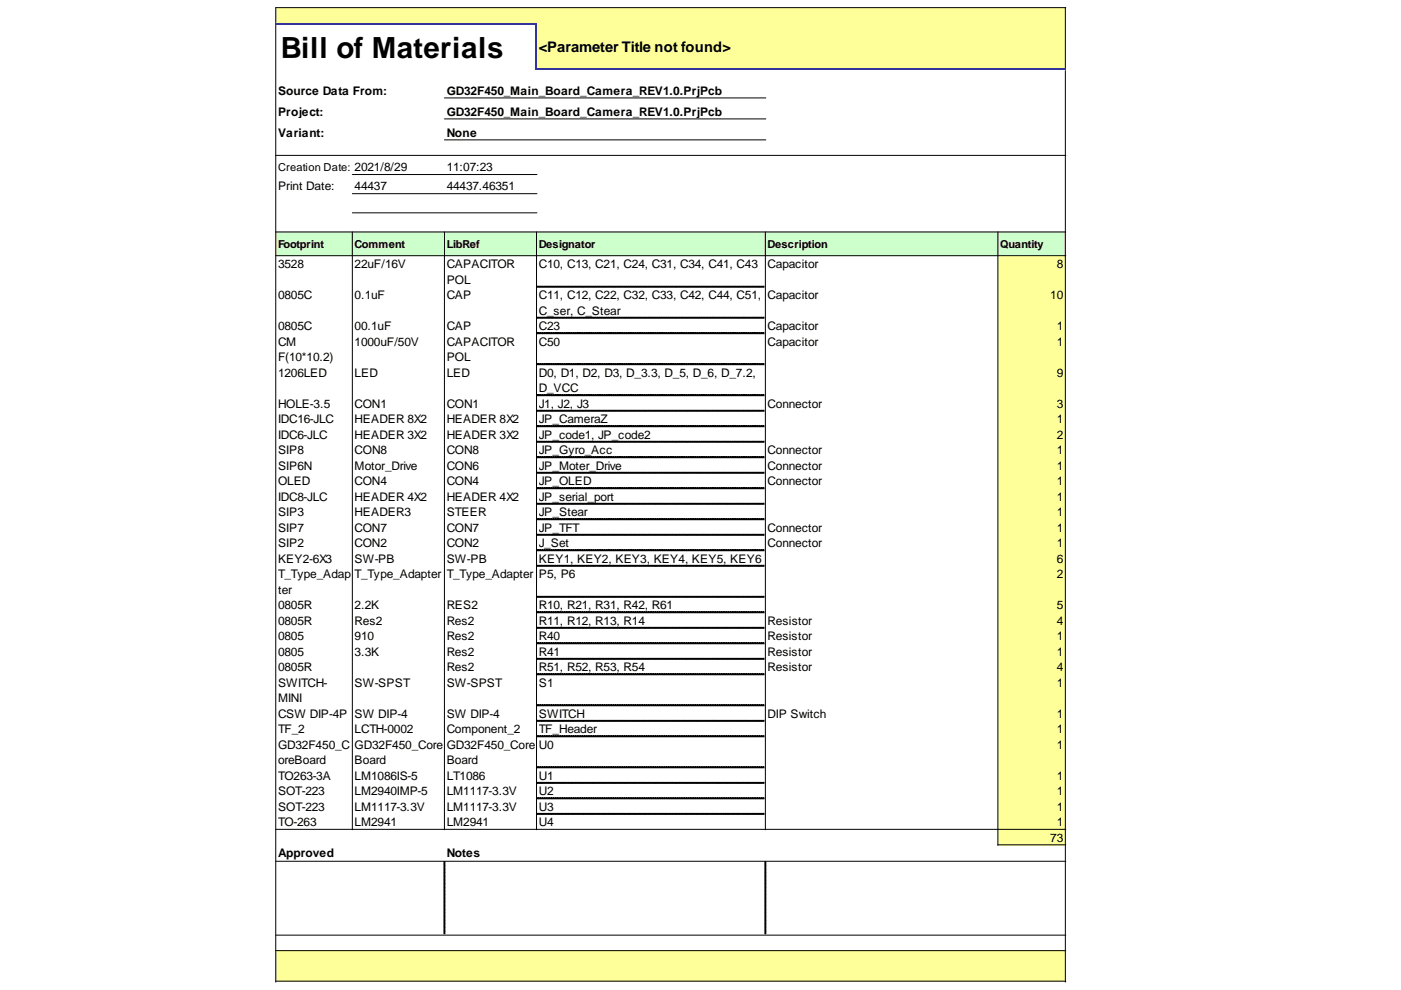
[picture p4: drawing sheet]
<svg xmlns="http://www.w3.org/2000/svg" width="297mm" height="210mm" viewBox="0 0 297 210" stroke-linecap="round" stroke-linejoin="round" font-family="sans-serif">
<defs><g id="words">
<text font-size="6.2" x="59.5" y="12.4">Bill of Materials</text>
<text font-size="3.1" x="114.2" y="11">&lt;Parameter Title not found&gt;</text>
<g font-size="2.5">
<text x="58.9" y="20.1">Source Data From:</text>
<text x="94.7" y="20.1">GD32F450_Main_Board_Camera_REV1.0.PrjPcb</text>
<text x="58.9" y="24.5">Project:</text>
<text x="58.9" y="29">Variant:</text>
<text x="94.7" y="24.5">GD32F450_Main_Board_Camera_REV1.0.PrjPcb</text>
<text x="94.7" y="29">None</text>
<text x="58.9" y="40.4">Print Date:</text>
<text x="75.2" y="40.4">44437</text>
<text x="94.7" y="36.3">11:07:23</text>
<text x="94.7" y="40.4">44437.46351</text>
<text x="58.9" y="56.8">3528</text>
<text x="75.2" y="56.8">22uF/16V</text>
<text x="94.7" y="56.8">CAPACITOR</text>
<text x="114.2" y="56.8">C10, C13, C21, C24, C31, C34, C41, C43</text>
<text x="162.8" y="56.8">Capacitor</text>
<text x="224" y="56.8">8</text>
<text x="58.9" y="63.4">0805C</text>
<text x="75.2" y="63.4">0.1uF</text>
<text x="94.7" y="60.1">POL</text>
<text x="94.7" y="63.4">CAP</text>
<text x="114.2" y="63.4">C11, C12, C22, C32, C33, C42, C44, C51,</text>
<text x="162.8" y="63.4">Capacitor</text>
<text x="222.7" y="63.4">10</text>
<text x="58.9" y="70">0805C</text>
<text x="75.2" y="70">00.1uF</text>
<text x="94.7" y="70">CAP</text>
<text x="114.2" y="66.7">C_ser, C_Stear</text>
<text x="114.2" y="70">C23</text>
<text x="162.8" y="70">Capacitor</text>
<text x="224" y="70">1</text>
<text x="58.9" y="73.3">CM</text>
<text x="58.9" y="76.5">F(10*10.2)</text>
<text x="75.2" y="73.3">1000uF/50V</text>
<text x="94.7" y="73.3">CAPACITOR</text>
<text x="94.7" y="76.5">POL</text>
<text x="114.2" y="73.3">C50</text>
<text x="162.8" y="73.3">Capacitor</text>
<text x="224" y="73.3">1</text>
<text x="58.9" y="79.8">1206LED</text>
<text x="75.2" y="79.8">LED</text>
<text x="94.7" y="79.8">LED</text>
<text x="114.2" y="79.8">D0, D1, D2, D3, D_3.3, D_5, D_6, D_7.2,</text>
<text x="114.2" y="83.1">D_VCC</text>
<text x="224" y="79.8">9</text>
<text x="58.9" y="86.4">HOLE-3.5</text>
<text x="58.9" y="89.7">IDC16-JLC</text>
<text x="75.2" y="86.4">CON1</text>
<text x="75.2" y="89.7">HEADER 8X2</text>
<text x="94.7" y="86.4">CON1</text>
<text x="94.7" y="89.7">HEADER 8X2</text>
<text x="114.2" y="86.4">J1, J2, J3</text>
<text x="114.2" y="89.7">JP_CameraZ</text>
<text x="162.8" y="86.4">Connector</text>
<text x="224" y="86.4">3</text>
<text x="224" y="89.7">1</text>
<text x="58.9" y="93">IDC6-JLC</text>
<text x="75.2" y="93">HEADER 3X2</text>
<text x="94.7" y="93">HEADER 3X2</text>
<text x="114.2" y="93">JP_code1, JP_code2</text>
<text x="224" y="93">2</text>
<text x="58.9" y="96.3">SIP8</text>
<text x="58.9" y="99.6">SIP6N</text>
<text x="75.2" y="96.3">CON8</text>
<text x="75.2" y="99.6">Motor_Drive</text>
<text x="94.7" y="96.3">CON8</text>
<text x="94.7" y="99.6">CON6</text>
<text x="114.2" y="96.3">JP_Gyro_Acc</text>
<text x="114.2" y="99.6">JP_Moter_Drive</text>
<text x="162.8" y="96.3">Connector</text>
<text x="162.8" y="99.6">Connector</text>
<text x="224" y="96.3">1</text>
<text x="224" y="99.6">1</text>
<text x="58.9" y="102.8">OLED</text>
<text x="58.9" y="106.1">IDC8-JLC</text>
<text x="75.2" y="102.8">CON4</text>
<text x="75.2" y="106.1">HEADER 4X2</text>
<text x="94.7" y="102.8">CON4</text>
<text x="94.7" y="106.1">HEADER 4X2</text>
<text x="114.2" y="102.8">JP_OLED</text>
<text x="114.2" y="106.1">JP_serial_port</text>
<text x="162.8" y="102.8">Connector</text>
<text x="224" y="102.8">1</text>
<text x="224" y="106.1">1</text>
<text x="58.9" y="109.4">SIP3</text>
<text x="58.9" y="112.7">SIP7</text>
<text x="75.2" y="109.4">HEADER3</text>
<text x="75.2" y="112.7">CON7</text>
<text x="94.7" y="109.4">STEER</text>
<text x="94.7" y="112.7">CON7</text>
<text x="114.2" y="109.4">JP_Stear</text>
<text x="114.2" y="112.7">JP_TFT</text>
<text x="162.8" y="112.7">Connector</text>
<text x="224" y="109.4">1</text>
<text x="224" y="112.7">1</text>
<text x="58.9" y="116">SIP2</text>
<text x="58.9" y="119.3">KEY2-6X3</text>
<text x="75.2" y="116">CON2</text>
<text x="75.2" y="119.3">SW-PB</text>
<text x="94.7" y="116">CON2</text>
<text x="94.7" y="119.3">SW-PB</text>
<text x="114.2" y="116">J_Set</text>
<text x="114.2" y="119.3">KEY1, KEY2, KEY3, KEY4, KEY5, KEY6</text>
<text x="162.8" y="116">Connector</text>
<text x="224" y="116">1</text>
<text x="224" y="119.3">6</text>
<text x="58.9" y="122.6">T_Type_Adap</text>
<text x="58.9" y="125.9">ter</text>
<text x="75.2" y="122.6">T_Type_Adapter</text>
<text x="94.7" y="122.6">T_Type_Adapter</text>
<text x="114.2" y="122.6">P5, P6</text>
<text x="224" y="122.6">2</text>
<text x="58.9" y="129.1">0805R</text>
<text x="75.2" y="129.1">2.2K</text>
<text x="94.7" y="129.1">RES2</text>
<text x="114.2" y="129.1">R10, R21, R31, R42, R61</text>
<text x="224" y="129.1">5</text>
<text x="58.9" y="132.4">0805R</text>
<text x="58.9" y="135.7">0805</text>
<text x="75.2" y="132.4">Res2</text>
<text x="75.2" y="135.7">910</text>
<text x="94.7" y="132.4">Res2</text>
<text x="94.7" y="135.7">Res2</text>
<text x="114.2" y="132.4">R11, R12, R13, R14</text>
<text x="114.2" y="135.7">R40</text>
<text x="162.8" y="132.4">Resistor</text>
<text x="162.8" y="135.7">Resistor</text>
<text x="224" y="132.4">4</text>
<text x="224" y="135.7">1</text>
<text x="58.9" y="139">0805</text>
<text x="58.9" y="142.3">0805R</text>
<text x="75.2" y="139">3.3K</text>
<text x="94.7" y="139">Res2</text>
<text x="94.7" y="142.3">Res2</text>
<text x="114.2" y="139">R41</text>
<text x="114.2" y="142.3">R51, R52, R53, R54</text>
<text x="162.8" y="139">Resistor</text>
<text x="162.8" y="142.3">Resistor</text>
<text x="224" y="139">1</text>
<text x="224" y="142.3">4</text>
<text x="58.9" y="145.6">SWITCH-</text>
<text x="58.9" y="148.9">MINI</text>
<text x="75.2" y="145.6">SW-SPST</text>
<text x="94.7" y="145.6">SW-SPST</text>
<text x="114.2" y="145.6">S1</text>
<text x="224" y="145.6">1</text>
<text x="58.9" y="152.2">CSW DIP-4P</text>
<text x="58.9" y="155.4">TF_2</text>
<text x="75.2" y="152.2">SW DIP-4</text>
<text x="75.2" y="155.4">LCTH-0002</text>
<text x="94.7" y="152.2">SW DIP-4</text>
<text x="94.7" y="155.4">Component_2</text>
<text x="114.2" y="152.2">SWITCH</text>
<text x="114.2" y="155.4">TF_Header</text>
<text x="162.8" y="152.2">DIP Switch</text>
<text x="224" y="152.2">1</text>
<text x="224" y="155.4">1</text>
<text x="58.9" y="158.7">GD32F450_C</text>
<text x="75.2" y="158.7">GD32F450_Core</text>
<text x="94.7" y="158.7">GD32F450_Core</text>
<text x="114.2" y="158.7">U0</text>
<text x="224" y="158.7">1</text>
<text x="58.9" y="162">oreBoard</text>
<text x="58.9" y="165.3">TO263-3A</text>
<text x="75.2" y="162">Board</text>
<text x="75.2" y="165.3">LM1086IS-5</text>
<text x="94.7" y="162">Board</text>
<text x="94.7" y="165.3">LT1086</text>
<text x="114.2" y="165.3">U1</text>
<text x="224" y="165.3">1</text>
<text x="58.9" y="168.6">SOT-223</text>
<text x="58.9" y="171.9">SOT-223</text>
<text x="75.2" y="168.6">LM2940IMP-5</text>
<text x="75.2" y="171.9">LM1117-3.3V</text>
<text x="94.7" y="168.6">LM1117-3.3V</text>
<text x="94.7" y="171.9">LM1117-3.3V</text>
<text x="114.2" y="168.6">U2</text>
<text x="114.2" y="171.9">U3</text>
<text x="224" y="168.6">1</text>
<text x="224" y="171.9">1</text>
<text x="58.9" y="175.2">TO-263</text>
<text x="75.2" y="175.2">LM2941</text>
<text x="94.7" y="175.2">LM2941</text>
<text x="114.2" y="175.2">U4</text>
<text x="222.7" y="178.5">73</text>
<text x="224" y="175.2">1</text>
<text x="58.9" y="181.7">Approved</text>
<text x="94.7" y="181.7">Notes</text>
</g>
<g font-size="2.3">
<text x="58.9" y="36.3">Creation Date: 2021/8/29</text>
<text x="58.9" y="52.6">Footprint</text>
<text x="75.2" y="52.6">Comment</text>
<text x="94.7" y="52.6">LibRef</text>
<text x="114.2" y="52.6">Designator</text>
<text x="162.8" y="52.6">Description</text>
<text x="212.1" y="52.6">Quantity</text>
</g>
</g></defs>
<g fill="#ff9">
<path d="M58.5 1.7h16.3v3.5h-16.3z" fill-rule="evenodd"/>
<path d="M74.6 1.7h19.7v3.5h-19.7z" fill-rule="evenodd"/>
<path d="M94.1 1.7h19.7v3.5h-19.7z" fill-rule="evenodd"/>
<path d="M113.7 1.7h48.7v3.5h-48.7z" fill-rule="evenodd"/>
<path d="M162.2 1.7h49.5v3.5h-49.5z" fill-rule="evenodd"/>
<path d="M211.5 1.7h14.5v3.5h-14.5z" fill-rule="evenodd"/>
<path d="M113.7 5h48.7v9.9h-48.7z" fill-rule="evenodd"/>
<path d="M162.2 5h49.5v9.9h-49.5z" fill-rule="evenodd"/>
<path d="M211.5 5h14.5v9.9h-14.5z" fill-rule="evenodd"/>
<path d="M211.5 54.1h14.5v6.8h-14.5z" fill-rule="evenodd"/>
<path d="M211.5 60.7h14.5v6.8h-14.5z" fill-rule="evenodd"/>
<path d="M211.5 67.3h14.5v3.4h-14.5z" fill-rule="evenodd"/>
<path d="M211.5 70.6h14.5v6.7h-14.5z" fill-rule="evenodd"/>
<path d="M211.5 77.1h14.5v6.8h-14.5z" fill-rule="evenodd"/>
<path d="M211.5 83.7h14.5v3.5h-14.5z" fill-rule="evenodd"/>
<path d="M211.5 87h14.5v3.5h-14.5z" fill-rule="evenodd"/>
<path d="M211.5 90.3h14.5v3.5h-14.5z" fill-rule="evenodd"/>
<path d="M211.5 93.6h14.5v3.4h-14.5z" fill-rule="evenodd"/>
<path d="M211.5 96.9h14.5v3.4h-14.5z" fill-rule="evenodd"/>
<path d="M211.5 100.1h14.5v3.5h-14.5z" fill-rule="evenodd"/>
<path d="M211.5 103.4h14.5v3.5h-14.5z" fill-rule="evenodd"/>
<path d="M211.5 106.7h14.5v3.5h-14.5z" fill-rule="evenodd"/>
<path d="M211.5 110h14.5v3.5h-14.5z" fill-rule="evenodd"/>
<path d="M211.5 113.3h14.5v3.5h-14.5z" fill-rule="evenodd"/>
<path d="M211.5 116.6h14.5v3.5h-14.5z" fill-rule="evenodd"/>
<path d="M211.5 119.9h14.5v6.7h-14.5z" fill-rule="evenodd"/>
<path d="M211.5 126.4h14.5v3.5h-14.5z" fill-rule="evenodd"/>
<path d="M211.5 129.7h14.5v3.5h-14.5z" fill-rule="evenodd"/>
<path d="M211.5 133h14.5v3.5h-14.5z" fill-rule="evenodd"/>
<path d="M211.5 136.3h14.5v3.5h-14.5z" fill-rule="evenodd"/>
<path d="M211.5 139.6h14.5v3.5h-14.5z" fill-rule="evenodd"/>
<path d="M211.5 142.9h14.5v6.7h-14.5z" fill-rule="evenodd"/>
<path d="M211.5 149.4h14.5v3.5h-14.5z" fill-rule="evenodd"/>
<path d="M211.5 152.7h14.5v3.5h-14.5z" fill-rule="evenodd"/>
<path d="M211.5 156h14.5v6.8h-14.5z" fill-rule="evenodd"/>
<path d="M211.5 162.6h14.5v3.5h-14.5z" fill-rule="evenodd"/>
<path d="M211.5 165.9h14.5v3.5h-14.5z" fill-rule="evenodd"/>
<path d="M211.5 169.2h14.5v3.5h-14.5z" fill-rule="evenodd"/>
<path d="M211.5 172.5h14.5v3.4h-14.5z" fill-rule="evenodd"/>
<path d="M211.5 175.7h14.5v3.5h-14.5z" fill-rule="evenodd"/>
<path d="M58.5 201.5h16.3v3.4h-16.3z" fill-rule="evenodd"/>
<path d="M74.6 201.5h19.7v3.4h-19.7z" fill-rule="evenodd"/>
<path d="M94.1 201.5h19.7v3.4h-19.7z" fill-rule="evenodd"/>
<path d="M113.7 201.5h48.7v3.4h-48.7z" fill-rule="evenodd"/>
<path d="M162.2 201.5h49.5v3.4h-49.5z" fill-rule="evenodd"/>
<path d="M211.5 201.5h14.5v3.4h-14.5z" fill-rule="evenodd"/>
<path d="M58.5 204.7h16.3v3.5h-16.3z" fill-rule="evenodd"/>
<path d="M74.6 204.7h19.7v3.5h-19.7z" fill-rule="evenodd"/>
<path d="M94.1 204.7h19.7v3.5h-19.7z" fill-rule="evenodd"/>
<path d="M113.7 204.7h48.7v3.5h-48.7z" fill-rule="evenodd"/>
<path d="M162.2 204.7h49.5v3.5h-49.5z" fill-rule="evenodd"/>
<path d="M211.5 204.7h14.5v3.5h-14.5z" fill-rule="evenodd"/>
</g>
<g fill="#cfc">
<path d="M58.5 49.1h16.3v5.2h-16.3z" fill-rule="evenodd"/>
<path d="M74.6 49.1h19.7v5.2h-19.7z" fill-rule="evenodd"/>
<path d="M94.1 49.1h19.7v5.2h-19.7z" fill-rule="evenodd"/>
<path d="M113.7 49.1h48.7v5.2h-48.7z" fill-rule="evenodd"/>
<path d="M162.2 49.1h49.5v5.2h-49.5z" fill-rule="evenodd"/>
<path d="M211.5 49.1h14.5v5.2h-14.5z" fill-rule="evenodd"/>
</g>
<g fill="none" stroke="#000" stroke-width=".21">
<path d="M58.5 5.3v202.9M225.9 1.6v12.9M225.9 15v193.2M226 1.6h-167.5v3.2M58.5 32.9h167.5M74.7 37h39.1M94.2 20.8h68.2M94.2 25.2h68.2M94.2 29.7h68.2M58.5 49.2h167.5M58.5 54.2h167.5M74.7 41.1h39.1"/>
<path d="M74.7 45.1h39.1M74.7 49.2v126.7M94.2 49.2v126.7M113.8 49.2v126.7M162.3 49.2v126.7M211.6 49.2v130M58.5 175.8h167.5M211.6 179.1h14.4M58.5 182.6h167.5M58.5 198.3h167.5M58.5 201.6h167.5M58.5 208h167.5"/>
</g>
<g fill="#000" stroke="#000" stroke-width=".21">
<path d="M113.8 60.7h.2v.2h-.2zM114.2 60.7h.2v.2h-.2zM114.6 60.7h.2v.2h-.2zM115 60.7h.2v.2h-.2zM115.4 60.7h.2v.2h-.2zM115.8 60.7h.2v.2h-.2zM116.2 60.7h.2v.2h-.2zM116.6 60.7h.1v.2h-.1zM116.9 60.7h.2v.2h-.2zM117.3 60.7h.2v.2h-.2zM117.7 60.7h.2v.2h-.2zM118.1 60.7h.2v.2h-.2zM118.5 60.7h.2v.2h-.2zM118.9 60.7h.2v.2h-.2zM119.3 60.7h.2v.2h-.2zM119.6 60.7h.2v.2h-.2zM120 60.7h.2v.2h-.2zM120.4 60.7h.2v.2h-.2zM120.8 60.7h.2v.2h-.2zM121.2 60.7h.2v.2h-.2zM121.6 60.7h.2v.2h-.2zM122 60.7h.2v.2h-.2zM122.4 60.7h.1v.2h-.1zM122.7 60.7h.2v.2h-.2zM123.1 60.7h.2v.2h-.2zM123.5 60.7h.2v.2h-.2zM123.9 60.7h.2v.2h-.2zM124.3 60.7h.2v.2h-.2zM124.7 60.7h.2v.2h-.2zM125.1 60.7h.2v.2h-.2zM125.4 60.7h.2v.2h-.2zM125.8 60.7h.2v.2h-.2zM126.2 60.7h.2v.2h-.2zM126.6 60.7h.2v.2h-.2zM127 60.7h.2v.2h-.2zM127.4 60.7h.2v.2h-.2zM127.8 60.7h.2v.2h-.2zM128.2 60.7h.1v.2h-.1zM128.5 60.7h.2v.2h-.2zM128.9 60.7h.2v.2h-.2zM129.3 60.7h.2v.2h-.2zM129.7 60.7h.2v.2h-.2zM130.1 60.7h.2v.2h-.2zM130.5 60.7h.2v.2h-.2zM130.9 60.7h.2v.2h-.2zM131.2 60.7h.2v.2h-.2zM131.6 60.7h.2v.2h-.2zM132 60.7h.2v.2h-.2zM132.4 60.7h.2v.2h-.2zM132.8 60.7h.2v.2h-.2zM133.2 60.7h.2v.2h-.2zM133.6 60.7h.2v.2h-.2zM134 60.7h.1v.2h-.1zM134.3 60.7h.2v.2h-.2zM134.7 60.7h.2v.2h-.2zM135.1 60.7h.2v.2h-.2zM135.5 60.7h.2v.2h-.2zM135.9 60.7h.2v.2h-.2zM136.3 60.7h.2v.2h-.2zM136.7 60.7h.2v.2h-.2zM137 60.7h.2v.2h-.2zM137.4 60.7h.2v.2h-.2zM137.8 60.7h.2v.2h-.2zM138.2 60.7h.2v.2h-.2zM138.6 60.7h.2v.2h-.2zM139 60.7h.2v.2h-.2zM139.4 60.7h.2v.2h-.2zM139.8 60.7h.1v.2h-.1zM140.1 60.7h.2v.2h-.2zM140.5 60.7h.2v.2h-.2zM140.9 60.7h.2v.2h-.2zM141.3 60.7h.2v.2h-.2zM141.7 60.7h.2v.2h-.2zM142.1 60.7h.2v.2h-.2zM142.5 60.7h.2v.2h-.2zM142.8 60.7h.2v.2h-.2zM143.2 60.7h.2v.2h-.2zM143.6 60.7h.2v.2h-.2zM144 60.7h.2v.2h-.2zM144.4 60.7h.2v.2h-.2zM144.8 60.7h.2v.2h-.2zM145.2 60.7h.2v.2h-.2zM145.6 60.7h.1v.2h-.1zM145.9 60.7h.2v.2h-.2zM146.3 60.7h.2v.2h-.2zM146.7 60.7h.2v.2h-.2zM147.1 60.7h.2v.2h-.2zM147.5 60.7h.2v.2h-.2zM147.9 60.7h.2v.2h-.2zM148.3 60.7h.2v.2h-.2zM148.6 60.7h.2v.2h-.2zM149 60.7h.2v.2h-.2zM149.4 60.7h.2v.2h-.2zM149.8 60.7h.2v.2h-.2zM150.2 60.7h.2v.2h-.2zM150.6 60.7h.2v.2h-.2zM151 60.7h.2v.2h-.2zM151.4 60.7h.1v.2h-.1zM151.7 60.7h.2v.2h-.2zM152.1 60.7h.2v.2h-.2zM152.5 60.7h.2v.2h-.2zM152.9 60.7h.2v.2h-.2zM153.3 60.7h.2v.2h-.2zM153.7 60.7h.2v.2h-.2zM154.1 60.7h.2v.2h-.2zM154.4 60.7h.2v.2h-.2zM154.8 60.7h.2v.2h-.2zM155.2 60.7h.2v.2h-.2zM155.6 60.7h.2v.2h-.2zM156 60.7h.2v.2h-.2zM156.4 60.7h.2v.2h-.2zM156.8 60.7h.2v.2h-.2zM157.2 60.7h.1v.2h-.1zM157.5 60.7h.2v.2h-.2zM157.9 60.7h.2v.2h-.2zM158.3 60.7h.2v.2h-.2zM158.7 60.7h.2v.2h-.2zM159.1 60.7h.2v.2h-.2zM159.5 60.7h.2v.2h-.2zM159.9 60.7h.2v.2h-.2zM160.2 60.7h.2v.2h-.2zM160.6 60.7h.2v.2h-.2zM161 60.7h.2v.2h-.2zM161.4 60.7h.2v.2h-.2zM161.8 60.7h.2v.2h-.2z"/>
<path d="M113.8 67.3h.2v.2h-.2zM114.2 67.3h.2v.2h-.2zM114.6 67.3h.2v.2h-.2zM115 67.3h.2v.2h-.2zM115.4 67.3h.2v.2h-.2zM115.8 67.3h.2v.2h-.2zM116.2 67.3h.2v.2h-.2zM116.6 67.3h.1v.2h-.1zM116.9 67.3h.2v.2h-.2zM117.3 67.3h.2v.2h-.2zM117.7 67.3h.2v.2h-.2zM118.1 67.3h.2v.2h-.2zM118.5 67.3h.2v.2h-.2zM118.9 67.3h.2v.2h-.2zM119.3 67.3h.2v.2h-.2zM119.6 67.3h.2v.2h-.2zM120 67.3h.2v.2h-.2zM120.4 67.3h.2v.2h-.2zM120.8 67.3h.2v.2h-.2zM121.2 67.3h.2v.2h-.2zM121.6 67.3h.2v.2h-.2zM122 67.3h.2v.2h-.2zM122.4 67.3h.1v.2h-.1zM122.7 67.3h.2v.2h-.2zM123.1 67.3h.2v.2h-.2zM123.5 67.3h.2v.2h-.2zM123.9 67.3h.2v.2h-.2zM124.3 67.3h.2v.2h-.2zM124.7 67.3h.2v.2h-.2zM125.1 67.3h.2v.2h-.2zM125.4 67.3h.2v.2h-.2zM125.8 67.3h.2v.2h-.2zM126.2 67.3h.2v.2h-.2zM126.6 67.3h.2v.2h-.2zM127 67.3h.2v.2h-.2zM127.4 67.3h.2v.2h-.2zM127.8 67.3h.2v.2h-.2zM128.2 67.3h.1v.2h-.1zM128.5 67.3h.2v.2h-.2zM128.9 67.3h.2v.2h-.2zM129.3 67.3h.2v.2h-.2zM129.7 67.3h.2v.2h-.2zM130.1 67.3h.2v.2h-.2zM130.5 67.3h.2v.2h-.2zM130.9 67.3h.2v.2h-.2zM131.2 67.3h.2v.2h-.2zM131.6 67.3h.2v.2h-.2zM132 67.3h.2v.2h-.2zM132.4 67.3h.2v.2h-.2zM132.8 67.3h.2v.2h-.2zM133.2 67.3h.2v.2h-.2zM133.6 67.3h.2v.2h-.2zM134 67.3h.1v.2h-.1zM134.3 67.3h.2v.2h-.2zM134.7 67.3h.2v.2h-.2zM135.1 67.3h.2v.2h-.2zM135.5 67.3h.2v.2h-.2zM135.9 67.3h.2v.2h-.2zM136.3 67.3h.2v.2h-.2zM136.7 67.3h.2v.2h-.2zM137 67.3h.2v.2h-.2zM137.4 67.3h.2v.2h-.2zM137.8 67.3h.2v.2h-.2zM138.2 67.3h.2v.2h-.2zM138.6 67.3h.2v.2h-.2zM139 67.3h.2v.2h-.2zM139.4 67.3h.2v.2h-.2zM139.8 67.3h.1v.2h-.1zM140.1 67.3h.2v.2h-.2zM140.5 67.3h.2v.2h-.2zM140.9 67.3h.2v.2h-.2zM141.3 67.3h.2v.2h-.2zM141.7 67.3h.2v.2h-.2zM142.1 67.3h.2v.2h-.2zM142.5 67.3h.2v.2h-.2zM142.8 67.3h.2v.2h-.2zM143.2 67.3h.2v.2h-.2zM143.6 67.3h.2v.2h-.2zM144 67.3h.2v.2h-.2zM144.4 67.3h.2v.2h-.2zM144.8 67.3h.2v.2h-.2zM145.2 67.3h.2v.2h-.2zM145.6 67.3h.1v.2h-.1zM145.9 67.3h.2v.2h-.2zM146.3 67.3h.2v.2h-.2zM146.7 67.3h.2v.2h-.2zM147.1 67.3h.2v.2h-.2zM147.5 67.3h.2v.2h-.2zM147.9 67.3h.2v.2h-.2zM148.3 67.3h.2v.2h-.2zM148.6 67.3h.2v.2h-.2zM149 67.3h.2v.2h-.2zM149.4 67.3h.2v.2h-.2zM149.8 67.3h.2v.2h-.2zM150.2 67.3h.2v.2h-.2zM150.6 67.3h.2v.2h-.2zM151 67.3h.2v.2h-.2zM151.4 67.3h.1v.2h-.1zM151.7 67.3h.2v.2h-.2zM152.1 67.3h.2v.2h-.2zM152.5 67.3h.2v.2h-.2zM152.9 67.3h.2v.2h-.2zM153.3 67.3h.2v.2h-.2zM153.7 67.3h.2v.2h-.2zM154.1 67.3h.2v.2h-.2zM154.4 67.3h.2v.2h-.2zM154.8 67.3h.2v.2h-.2zM155.2 67.3h.2v.2h-.2zM155.6 67.3h.2v.2h-.2zM156 67.3h.2v.2h-.2zM156.4 67.3h.2v.2h-.2zM156.8 67.3h.2v.2h-.2zM157.2 67.3h.1v.2h-.1zM157.5 67.3h.2v.2h-.2zM157.9 67.3h.2v.2h-.2zM158.3 67.3h.2v.2h-.2zM158.7 67.3h.2v.2h-.2zM159.1 67.3h.2v.2h-.2zM159.5 67.3h.2v.2h-.2zM159.9 67.3h.2v.2h-.2zM160.2 67.3h.2v.2h-.2zM160.6 67.3h.2v.2h-.2zM161 67.3h.2v.2h-.2zM161.4 67.3h.2v.2h-.2zM161.8 67.3h.2v.2h-.2z"/>
<path d="M113.8 70.6h.2v.1h-.2zM114.2 70.6h.2v.1h-.2zM114.6 70.6h.2v.1h-.2zM115 70.6h.2v.1h-.2zM115.4 70.6h.2v.1h-.2zM115.8 70.6h.2v.1h-.2zM116.2 70.6h.2v.1h-.2zM116.6 70.6h.1v.1h-.1zM116.9 70.6h.2v.1h-.2zM117.3 70.6h.2v.1h-.2zM117.7 70.6h.2v.1h-.2zM118.1 70.6h.2v.1h-.2zM118.5 70.6h.2v.1h-.2zM118.9 70.6h.2v.1h-.2zM119.3 70.6h.2v.1h-.2zM119.6 70.6h.2v.1h-.2zM120 70.6h.2v.1h-.2zM120.4 70.6h.2v.1h-.2zM120.8 70.6h.2v.1h-.2zM121.2 70.6h.2v.1h-.2zM121.6 70.6h.2v.1h-.2zM122 70.6h.2v.1h-.2zM122.4 70.6h.1v.1h-.1zM122.7 70.6h.2v.1h-.2zM123.1 70.6h.2v.1h-.2zM123.5 70.6h.2v.1h-.2zM123.9 70.6h.2v.1h-.2zM124.3 70.6h.2v.1h-.2zM124.7 70.6h.2v.1h-.2zM125.1 70.6h.2v.1h-.2zM125.4 70.6h.2v.1h-.2zM125.8 70.6h.2v.1h-.2zM126.2 70.6h.2v.1h-.2zM126.6 70.6h.2v.1h-.2zM127 70.6h.2v.1h-.2zM127.4 70.6h.2v.1h-.2zM127.8 70.6h.2v.1h-.2zM128.2 70.6h.1v.1h-.1zM128.5 70.6h.2v.1h-.2zM128.9 70.6h.2v.1h-.2zM129.3 70.6h.2v.1h-.2zM129.7 70.6h.2v.1h-.2zM130.1 70.6h.2v.1h-.2zM130.5 70.6h.2v.1h-.2zM130.9 70.6h.2v.1h-.2zM131.2 70.6h.2v.1h-.2zM131.6 70.6h.2v.1h-.2zM132 70.6h.2v.1h-.2zM132.4 70.6h.2v.1h-.2zM132.8 70.6h.2v.1h-.2zM133.2 70.6h.2v.1h-.2zM133.6 70.6h.2v.1h-.2zM134 70.6h.1v.1h-.1zM134.3 70.6h.2v.1h-.2zM134.7 70.6h.2v.1h-.2zM135.1 70.6h.2v.1h-.2zM135.5 70.6h.2v.1h-.2zM135.9 70.6h.2v.1h-.2zM136.3 70.6h.2v.1h-.2zM136.7 70.6h.2v.1h-.2zM137 70.6h.2v.1h-.2zM137.4 70.6h.2v.1h-.2zM137.8 70.6h.2v.1h-.2zM138.2 70.6h.2v.1h-.2zM138.6 70.6h.2v.1h-.2zM139 70.6h.2v.1h-.2zM139.4 70.6h.2v.1h-.2zM139.8 70.6h.1v.1h-.1zM140.1 70.6h.2v.1h-.2zM140.5 70.6h.2v.1h-.2zM140.9 70.6h.2v.1h-.2zM141.3 70.6h.2v.1h-.2zM141.7 70.6h.2v.1h-.2zM142.1 70.6h.2v.1h-.2zM142.5 70.6h.2v.1h-.2zM142.8 70.6h.2v.1h-.2zM143.2 70.6h.2v.1h-.2zM143.6 70.6h.2v.1h-.2zM144 70.6h.2v.1h-.2zM144.4 70.6h.2v.1h-.2zM144.8 70.6h.2v.1h-.2zM145.2 70.6h.2v.1h-.2zM145.6 70.6h.1v.1h-.1zM145.9 70.6h.2v.1h-.2zM146.3 70.6h.2v.1h-.2zM146.7 70.6h.2v.1h-.2zM147.1 70.6h.2v.1h-.2zM147.5 70.6h.2v.1h-.2zM147.9 70.6h.2v.1h-.2zM148.3 70.6h.2v.1h-.2zM148.6 70.6h.2v.1h-.2zM149 70.6h.2v.1h-.2zM149.4 70.6h.2v.1h-.2zM149.8 70.6h.2v.1h-.2zM150.2 70.6h.2v.1h-.2zM150.6 70.6h.2v.1h-.2zM151 70.6h.2v.1h-.2zM151.4 70.6h.1v.1h-.1zM151.7 70.6h.2v.1h-.2zM152.1 70.6h.2v.1h-.2zM152.5 70.6h.2v.1h-.2zM152.9 70.6h.2v.1h-.2zM153.3 70.6h.2v.1h-.2zM153.7 70.6h.2v.1h-.2zM154.1 70.6h.2v.1h-.2zM154.4 70.6h.2v.1h-.2zM154.8 70.6h.2v.1h-.2zM155.2 70.6h.2v.1h-.2zM155.6 70.6h.2v.1h-.2zM156 70.6h.2v.1h-.2zM156.4 70.6h.2v.1h-.2zM156.8 70.6h.2v.1h-.2zM157.2 70.6h.1v.1h-.1zM157.5 70.6h.2v.1h-.2zM157.9 70.6h.2v.1h-.2zM158.3 70.6h.2v.1h-.2zM158.7 70.6h.2v.1h-.2zM159.1 70.6h.2v.1h-.2zM159.5 70.6h.2v.1h-.2zM159.9 70.6h.2v.1h-.2zM160.2 70.6h.2v.1h-.2zM160.6 70.6h.2v.1h-.2zM161 70.6h.2v.1h-.2zM161.4 70.6h.2v.1h-.2zM161.8 70.6h.2v.1h-.2z"/>
<path d="M113.8 77.1h.2v.2h-.2zM114.2 77.1h.2v.2h-.2zM114.6 77.1h.2v.2h-.2zM115 77.1h.2v.2h-.2zM115.4 77.1h.2v.2h-.2zM115.8 77.1h.2v.2h-.2zM116.2 77.1h.2v.2h-.2zM116.6 77.1h.1v.2h-.1zM116.9 77.1h.2v.2h-.2zM117.3 77.1h.2v.2h-.2zM117.7 77.1h.2v.2h-.2zM118.1 77.1h.2v.2h-.2zM118.5 77.1h.2v.2h-.2zM118.9 77.1h.2v.2h-.2zM119.3 77.1h.2v.2h-.2zM119.6 77.1h.2v.2h-.2zM120 77.1h.2v.2h-.2zM120.4 77.1h.2v.2h-.2zM120.8 77.1h.2v.2h-.2zM121.2 77.1h.2v.2h-.2zM121.6 77.1h.2v.2h-.2zM122 77.1h.2v.2h-.2zM122.4 77.1h.1v.2h-.1zM122.7 77.1h.2v.2h-.2zM123.1 77.1h.2v.2h-.2zM123.5 77.1h.2v.2h-.2zM123.9 77.1h.2v.2h-.2zM124.3 77.1h.2v.2h-.2zM124.7 77.1h.2v.2h-.2zM125.1 77.1h.2v.2h-.2zM125.4 77.1h.2v.2h-.2zM125.8 77.1h.2v.2h-.2zM126.2 77.1h.2v.2h-.2zM126.6 77.1h.2v.2h-.2zM127 77.1h.2v.2h-.2zM127.4 77.1h.2v.2h-.2zM127.8 77.1h.2v.2h-.2zM128.2 77.1h.1v.2h-.1zM128.5 77.1h.2v.2h-.2zM128.9 77.1h.2v.2h-.2zM129.3 77.1h.2v.2h-.2zM129.7 77.1h.2v.2h-.2zM130.1 77.1h.2v.2h-.2zM130.5 77.1h.2v.2h-.2zM130.9 77.1h.2v.2h-.2zM131.2 77.1h.2v.2h-.2zM131.6 77.1h.2v.2h-.2zM132 77.1h.2v.2h-.2zM132.4 77.1h.2v.2h-.2zM132.8 77.1h.2v.2h-.2zM133.2 77.1h.2v.2h-.2zM133.6 77.1h.2v.2h-.2zM134 77.1h.1v.2h-.1zM134.3 77.1h.2v.2h-.2zM134.7 77.1h.2v.2h-.2zM135.1 77.1h.2v.2h-.2zM135.5 77.1h.2v.2h-.2zM135.9 77.1h.2v.2h-.2zM136.3 77.1h.2v.2h-.2zM136.7 77.1h.2v.2h-.2zM137 77.1h.2v.2h-.2zM137.4 77.1h.2v.2h-.2zM137.8 77.1h.2v.2h-.2zM138.2 77.1h.2v.2h-.2zM138.6 77.1h.2v.2h-.2zM139 77.1h.2v.2h-.2zM139.4 77.1h.2v.2h-.2zM139.8 77.1h.1v.2h-.1zM140.1 77.1h.2v.2h-.2zM140.5 77.1h.2v.2h-.2zM140.9 77.1h.2v.2h-.2zM141.3 77.1h.2v.2h-.2zM141.7 77.1h.2v.2h-.2zM142.1 77.1h.2v.2h-.2zM142.5 77.1h.2v.2h-.2zM142.8 77.1h.2v.2h-.2zM143.2 77.1h.2v.2h-.2zM143.6 77.1h.2v.2h-.2zM144 77.1h.2v.2h-.2zM144.4 77.1h.2v.2h-.2zM144.8 77.1h.2v.2h-.2zM145.2 77.1h.2v.2h-.2zM145.6 77.1h.1v.2h-.1zM145.9 77.1h.2v.2h-.2zM146.3 77.1h.2v.2h-.2zM146.7 77.1h.2v.2h-.2zM147.1 77.1h.2v.2h-.2zM147.5 77.1h.2v.2h-.2zM147.9 77.1h.2v.2h-.2zM148.3 77.1h.2v.2h-.2zM148.6 77.1h.2v.2h-.2zM149 77.1h.2v.2h-.2zM149.4 77.1h.2v.2h-.2zM149.8 77.1h.2v.2h-.2zM150.2 77.1h.2v.2h-.2zM150.6 77.1h.2v.2h-.2zM151 77.1h.2v.2h-.2zM151.4 77.1h.1v.2h-.1zM151.7 77.1h.2v.2h-.2zM152.1 77.1h.2v.2h-.2zM152.5 77.1h.2v.2h-.2zM152.9 77.1h.2v.2h-.2zM153.3 77.1h.2v.2h-.2zM153.7 77.1h.2v.2h-.2zM154.1 77.1h.2v.2h-.2zM154.4 77.1h.2v.2h-.2zM154.8 77.1h.2v.2h-.2zM155.2 77.1h.2v.2h-.2zM155.6 77.1h.2v.2h-.2zM156 77.1h.2v.2h-.2zM156.4 77.1h.2v.2h-.2zM156.8 77.1h.2v.2h-.2zM157.2 77.1h.1v.2h-.1zM157.5 77.1h.2v.2h-.2zM157.9 77.1h.2v.2h-.2zM158.3 77.1h.2v.2h-.2zM158.7 77.1h.2v.2h-.2zM159.1 77.1h.2v.2h-.2zM159.5 77.1h.2v.2h-.2zM159.9 77.1h.2v.2h-.2zM160.2 77.1h.2v.2h-.2zM160.6 77.1h.2v.2h-.2zM161 77.1h.2v.2h-.2zM161.4 77.1h.2v.2h-.2zM161.8 77.1h.2v.2h-.2z"/>
<path d="M113.8 83.7h.2v.2h-.2zM114.2 83.7h.2v.2h-.2zM114.6 83.7h.2v.2h-.2zM115 83.7h.2v.2h-.2zM115.4 83.7h.2v.2h-.2zM115.8 83.7h.2v.2h-.2zM116.2 83.7h.2v.2h-.2zM116.6 83.7h.1v.2h-.1zM116.9 83.7h.2v.2h-.2zM117.3 83.7h.2v.2h-.2zM117.7 83.7h.2v.2h-.2zM118.1 83.7h.2v.2h-.2zM118.5 83.7h.2v.2h-.2zM118.9 83.7h.2v.2h-.2zM119.3 83.7h.2v.2h-.2zM119.6 83.7h.2v.2h-.2zM120 83.7h.2v.2h-.2zM120.4 83.7h.2v.2h-.2zM120.8 83.7h.2v.2h-.2zM121.2 83.7h.2v.2h-.2zM121.6 83.7h.2v.2h-.2zM122 83.7h.2v.2h-.2zM122.4 83.7h.1v.2h-.1zM122.7 83.7h.2v.2h-.2zM123.1 83.7h.2v.2h-.2zM123.5 83.7h.2v.2h-.2zM123.9 83.7h.2v.2h-.2zM124.3 83.7h.2v.2h-.2zM124.7 83.7h.2v.2h-.2zM125.1 83.7h.2v.2h-.2zM125.4 83.7h.2v.2h-.2zM125.8 83.7h.2v.2h-.2zM126.2 83.7h.2v.2h-.2zM126.6 83.7h.2v.2h-.2zM127 83.7h.2v.2h-.2zM127.4 83.7h.2v.2h-.2zM127.8 83.7h.2v.2h-.2zM128.2 83.7h.1v.2h-.1zM128.5 83.7h.2v.2h-.2zM128.9 83.7h.2v.2h-.2zM129.3 83.7h.2v.2h-.2zM129.7 83.7h.2v.2h-.2zM130.1 83.7h.2v.2h-.2zM130.5 83.7h.2v.2h-.2zM130.9 83.7h.2v.2h-.2zM131.2 83.7h.2v.2h-.2zM131.6 83.7h.2v.2h-.2zM132 83.7h.2v.2h-.2zM132.4 83.7h.2v.2h-.2zM132.8 83.7h.2v.2h-.2zM133.2 83.7h.2v.2h-.2zM133.6 83.7h.2v.2h-.2zM134 83.7h.1v.2h-.1zM134.3 83.7h.2v.2h-.2zM134.7 83.7h.2v.2h-.2zM135.1 83.7h.2v.2h-.2zM135.5 83.7h.2v.2h-.2zM135.9 83.7h.2v.2h-.2zM136.3 83.7h.2v.2h-.2zM136.7 83.7h.2v.2h-.2zM137 83.7h.2v.2h-.2zM137.4 83.7h.2v.2h-.2zM137.8 83.7h.2v.2h-.2zM138.2 83.7h.2v.2h-.2zM138.6 83.7h.2v.2h-.2zM139 83.7h.2v.2h-.2zM139.4 83.7h.2v.2h-.2zM139.8 83.7h.1v.2h-.1zM140.1 83.7h.2v.2h-.2zM140.5 83.7h.2v.2h-.2zM140.9 83.7h.2v.2h-.2zM141.3 83.7h.2v.2h-.2zM141.7 83.7h.2v.2h-.2zM142.1 83.7h.2v.2h-.2zM142.5 83.7h.2v.2h-.2zM142.8 83.7h.2v.2h-.2zM143.2 83.7h.2v.2h-.2zM143.6 83.7h.2v.2h-.2zM144 83.7h.2v.2h-.2zM144.4 83.7h.2v.2h-.2zM144.8 83.7h.2v.2h-.2zM145.2 83.7h.2v.2h-.2zM145.6 83.7h.1v.2h-.1zM145.9 83.7h.2v.2h-.2zM146.3 83.7h.2v.2h-.2zM146.7 83.7h.2v.2h-.2zM147.1 83.7h.2v.2h-.2zM147.5 83.7h.2v.2h-.2zM147.9 83.7h.2v.2h-.2zM148.3 83.7h.2v.2h-.2zM148.6 83.7h.2v.2h-.2zM149 83.7h.2v.2h-.2zM149.4 83.7h.2v.2h-.2zM149.8 83.7h.2v.2h-.2zM150.2 83.7h.2v.2h-.2zM150.6 83.7h.2v.2h-.2zM151 83.7h.2v.2h-.2zM151.4 83.7h.1v.2h-.1zM151.7 83.7h.2v.2h-.2zM152.1 83.7h.2v.2h-.2zM152.5 83.7h.2v.2h-.2zM152.9 83.7h.2v.2h-.2zM153.3 83.7h.2v.2h-.2zM153.7 83.7h.2v.2h-.2zM154.1 83.7h.2v.2h-.2zM154.4 83.7h.2v.2h-.2zM154.8 83.7h.2v.2h-.2zM155.2 83.7h.2v.2h-.2zM155.6 83.7h.2v.2h-.2zM156 83.7h.2v.2h-.2zM156.4 83.7h.2v.2h-.2zM156.8 83.7h.2v.2h-.2zM157.2 83.7h.1v.2h-.1zM157.5 83.7h.2v.2h-.2zM157.9 83.7h.2v.2h-.2zM158.3 83.7h.2v.2h-.2zM158.7 83.7h.2v.2h-.2zM159.1 83.7h.2v.2h-.2zM159.5 83.7h.2v.2h-.2zM159.9 83.7h.2v.2h-.2zM160.2 83.7h.2v.2h-.2zM160.6 83.7h.2v.2h-.2zM161 83.7h.2v.2h-.2zM161.4 83.7h.2v.2h-.2zM161.8 83.7h.2v.2h-.2z"/>
<path d="M113.8 87h.2v.2h-.2zM114.2 87h.2v.2h-.2zM114.6 87h.2v.2h-.2zM115 87h.2v.2h-.2zM115.4 87h.2v.2h-.2zM115.8 87h.2v.2h-.2zM116.2 87h.2v.2h-.2zM116.6 87h.1v.2h-.1zM116.9 87h.2v.2h-.2zM117.3 87h.2v.2h-.2zM117.7 87h.2v.2h-.2zM118.1 87h.2v.2h-.2zM118.5 87h.2v.2h-.2zM118.9 87h.2v.2h-.2zM119.3 87h.2v.2h-.2zM119.6 87h.2v.2h-.2zM120 87h.2v.2h-.2zM120.4 87h.2v.2h-.2zM120.8 87h.2v.2h-.2zM121.2 87h.2v.2h-.2zM121.6 87h.2v.2h-.2zM122 87h.2v.2h-.2zM122.4 87h.1v.2h-.1zM122.7 87h.2v.2h-.2zM123.1 87h.2v.2h-.2zM123.5 87h.2v.2h-.2zM123.9 87h.2v.2h-.2zM124.3 87h.2v.2h-.2zM124.7 87h.2v.2h-.2zM125.1 87h.2v.2h-.2zM125.4 87h.2v.2h-.2zM125.8 87h.2v.2h-.2zM126.2 87h.2v.2h-.2zM126.6 87h.2v.2h-.2zM127 87h.2v.2h-.2zM127.4 87h.2v.2h-.2zM127.8 87h.2v.2h-.2zM128.2 87h.1v.2h-.1zM128.5 87h.2v.2h-.2zM128.9 87h.2v.2h-.2zM129.3 87h.2v.2h-.2zM129.7 87h.2v.2h-.2zM130.1 87h.2v.2h-.2zM130.5 87h.2v.2h-.2zM130.9 87h.2v.2h-.2zM131.2 87h.2v.2h-.2zM131.6 87h.2v.2h-.2zM132 87h.2v.2h-.2zM132.4 87h.2v.2h-.2zM132.8 87h.2v.2h-.2zM133.2 87h.2v.2h-.2zM133.6 87h.2v.2h-.2zM134 87h.1v.2h-.1zM134.3 87h.2v.2h-.2zM134.7 87h.2v.2h-.2zM135.1 87h.2v.2h-.2zM135.5 87h.2v.2h-.2zM135.9 87h.2v.2h-.2zM136.3 87h.2v.2h-.2zM136.7 87h.2v.2h-.2zM137 87h.2v.2h-.2zM137.4 87h.2v.2h-.2zM137.8 87h.2v.2h-.2zM138.2 87h.2v.2h-.2zM138.6 87h.2v.2h-.2zM139 87h.2v.2h-.2zM139.4 87h.2v.2h-.2zM139.8 87h.1v.2h-.1zM140.1 87h.2v.2h-.2zM140.5 87h.2v.2h-.2zM140.9 87h.2v.2h-.2zM141.3 87h.2v.2h-.2zM141.7 87h.2v.2h-.2zM142.1 87h.2v.2h-.2zM142.5 87h.2v.2h-.2zM142.8 87h.2v.2h-.2zM143.2 87h.2v.2h-.2zM143.6 87h.2v.2h-.2zM144 87h.2v.2h-.2zM144.4 87h.2v.2h-.2zM144.8 87h.2v.2h-.2zM145.2 87h.2v.2h-.2zM145.6 87h.1v.2h-.1zM145.9 87h.2v.2h-.2zM146.3 87h.2v.2h-.2zM146.7 87h.2v.2h-.2zM147.1 87h.2v.2h-.2zM147.5 87h.2v.2h-.2zM147.9 87h.2v.2h-.2zM148.3 87h.2v.2h-.2zM148.6 87h.2v.2h-.2zM149 87h.2v.2h-.2zM149.4 87h.2v.2h-.2zM149.8 87h.2v.2h-.2zM150.2 87h.2v.2h-.2zM150.6 87h.2v.2h-.2zM151 87h.2v.2h-.2zM151.4 87h.1v.2h-.1zM151.7 87h.2v.2h-.2zM152.1 87h.2v.2h-.2zM152.5 87h.2v.2h-.2zM152.9 87h.2v.2h-.2zM153.3 87h.2v.2h-.2zM153.7 87h.2v.2h-.2zM154.1 87h.2v.2h-.2zM154.4 87h.2v.2h-.2zM154.8 87h.2v.2h-.2zM155.2 87h.2v.2h-.2zM155.6 87h.2v.2h-.2zM156 87h.2v.2h-.2zM156.4 87h.2v.2h-.2zM156.8 87h.2v.2h-.2zM157.2 87h.1v.2h-.1zM157.5 87h.2v.2h-.2zM157.9 87h.2v.2h-.2zM158.3 87h.2v.2h-.2zM158.7 87h.2v.2h-.2zM159.1 87h.2v.2h-.2zM159.5 87h.2v.2h-.2zM159.9 87h.2v.2h-.2zM160.2 87h.2v.2h-.2zM160.6 87h.2v.2h-.2zM161 87h.2v.2h-.2zM161.4 87h.2v.2h-.2zM161.8 87h.2v.2h-.2z"/>
<path d="M113.8 90.3h.2v.2h-.2zM114.2 90.3h.2v.2h-.2zM114.6 90.3h.2v.2h-.2zM115 90.3h.2v.2h-.2zM115.4 90.3h.2v.2h-.2zM115.8 90.3h.2v.2h-.2zM116.2 90.3h.2v.2h-.2zM116.6 90.3h.1v.2h-.1zM116.9 90.3h.2v.2h-.2zM117.3 90.3h.2v.2h-.2zM117.7 90.3h.2v.2h-.2zM118.1 90.3h.2v.2h-.2zM118.5 90.3h.2v.2h-.2zM118.9 90.3h.2v.2h-.2zM119.3 90.3h.2v.2h-.2zM119.6 90.3h.2v.2h-.2zM120 90.3h.2v.2h-.2zM120.4 90.3h.2v.2h-.2zM120.8 90.3h.2v.2h-.2zM121.2 90.3h.2v.2h-.2zM121.6 90.3h.2v.2h-.2zM122 90.3h.2v.2h-.2zM122.4 90.3h.1v.2h-.1zM122.7 90.3h.2v.2h-.2zM123.1 90.3h.2v.2h-.2zM123.5 90.3h.2v.2h-.2zM123.9 90.3h.2v.2h-.2zM124.3 90.3h.2v.2h-.2zM124.7 90.3h.2v.2h-.2zM125.1 90.3h.2v.2h-.2zM125.4 90.3h.2v.2h-.2zM125.8 90.3h.2v.2h-.2zM126.2 90.3h.2v.2h-.2zM126.6 90.3h.2v.2h-.2zM127 90.3h.2v.2h-.2zM127.4 90.3h.2v.2h-.2zM127.8 90.3h.2v.2h-.2zM128.2 90.3h.1v.2h-.1zM128.5 90.3h.2v.2h-.2zM128.9 90.3h.2v.2h-.2zM129.3 90.3h.2v.2h-.2zM129.7 90.3h.2v.2h-.2zM130.1 90.3h.2v.2h-.2zM130.5 90.3h.2v.2h-.2zM130.9 90.3h.2v.2h-.2zM131.2 90.3h.2v.2h-.2zM131.6 90.3h.2v.2h-.2zM132 90.3h.2v.2h-.2zM132.4 90.3h.2v.2h-.2zM132.8 90.3h.2v.2h-.2zM133.2 90.3h.2v.2h-.2zM133.6 90.3h.2v.2h-.2zM134 90.3h.1v.2h-.1zM134.3 90.3h.2v.2h-.2zM134.7 90.3h.2v.2h-.2zM135.1 90.3h.2v.2h-.2zM135.5 90.3h.2v.2h-.2zM135.9 90.3h.2v.2h-.2zM136.3 90.3h.2v.2h-.2zM136.7 90.3h.2v.2h-.2zM137 90.3h.2v.2h-.2zM137.4 90.3h.2v.2h-.2zM137.8 90.3h.2v.2h-.2zM138.2 90.3h.2v.2h-.2zM138.6 90.3h.2v.2h-.2zM139 90.3h.2v.2h-.2zM139.4 90.3h.2v.2h-.2zM139.8 90.3h.1v.2h-.1zM140.1 90.3h.2v.2h-.2zM140.5 90.3h.2v.2h-.2zM140.9 90.3h.2v.2h-.2zM141.3 90.3h.2v.2h-.2zM141.7 90.3h.2v.2h-.2zM142.1 90.3h.2v.2h-.2zM142.5 90.3h.2v.2h-.2zM142.8 90.3h.2v.2h-.2zM143.2 90.3h.2v.2h-.2zM143.6 90.3h.2v.2h-.2zM144 90.3h.2v.2h-.2zM144.4 90.3h.2v.2h-.2zM144.8 90.3h.2v.2h-.2zM145.2 90.3h.2v.2h-.2zM145.6 90.3h.1v.2h-.1zM145.9 90.3h.2v.2h-.2zM146.3 90.3h.2v.2h-.2zM146.7 90.3h.2v.2h-.2zM147.1 90.3h.2v.2h-.2zM147.5 90.3h.2v.2h-.2zM147.9 90.3h.2v.2h-.2zM148.3 90.3h.2v.2h-.2zM148.6 90.3h.2v.2h-.2zM149 90.3h.2v.2h-.2zM149.4 90.3h.2v.2h-.2zM149.8 90.3h.2v.2h-.2zM150.2 90.3h.2v.2h-.2zM150.6 90.3h.2v.2h-.2zM151 90.3h.2v.2h-.2zM151.4 90.3h.1v.2h-.1zM151.7 90.3h.2v.2h-.2zM152.1 90.3h.2v.2h-.2zM152.5 90.3h.2v.2h-.2zM152.9 90.3h.2v.2h-.2zM153.3 90.3h.2v.2h-.2zM153.7 90.3h.2v.2h-.2zM154.1 90.3h.2v.2h-.2zM154.4 90.3h.2v.2h-.2zM154.8 90.3h.2v.2h-.2zM155.2 90.3h.2v.2h-.2zM155.6 90.3h.2v.2h-.2zM156 90.3h.2v.2h-.2zM156.4 90.3h.2v.2h-.2zM156.8 90.3h.2v.2h-.2zM157.2 90.3h.1v.2h-.1zM157.5 90.3h.2v.2h-.2zM157.9 90.3h.2v.2h-.2zM158.3 90.3h.2v.2h-.2zM158.7 90.3h.2v.2h-.2zM159.1 90.3h.2v.2h-.2zM159.5 90.3h.2v.2h-.2zM159.9 90.3h.2v.2h-.2zM160.2 90.3h.2v.2h-.2zM160.6 90.3h.2v.2h-.2zM161 90.3h.2v.2h-.2zM161.4 90.3h.2v.2h-.2zM161.8 90.3h.2v.2h-.2z"/>
<path d="M113.8 93.6h.2v.2h-.2zM114.2 93.6h.2v.2h-.2zM114.6 93.6h.2v.2h-.2zM115 93.6h.2v.2h-.2zM115.4 93.6h.2v.2h-.2zM115.8 93.6h.2v.2h-.2zM116.2 93.6h.2v.2h-.2zM116.6 93.6h.1v.2h-.1zM116.9 93.6h.2v.2h-.2zM117.3 93.6h.2v.2h-.2zM117.7 93.6h.2v.2h-.2zM118.1 93.6h.2v.2h-.2zM118.5 93.6h.2v.2h-.2zM118.9 93.6h.2v.2h-.2zM119.3 93.6h.2v.2h-.2zM119.6 93.6h.2v.2h-.2zM120 93.6h.2v.2h-.2zM120.4 93.6h.2v.2h-.2zM120.8 93.6h.2v.2h-.2zM121.2 93.6h.2v.2h-.2zM121.6 93.6h.2v.2h-.2zM122 93.6h.2v.2h-.2zM122.4 93.6h.1v.2h-.1zM122.7 93.6h.2v.2h-.2zM123.1 93.6h.2v.2h-.2zM123.5 93.6h.2v.2h-.2zM123.9 93.6h.2v.2h-.2zM124.3 93.6h.2v.2h-.2zM124.7 93.6h.2v.2h-.2zM125.1 93.6h.2v.2h-.2zM125.4 93.6h.2v.2h-.2zM125.8 93.6h.2v.2h-.2zM126.2 93.6h.2v.2h-.2zM126.6 93.6h.2v.2h-.2zM127 93.6h.2v.2h-.2zM127.4 93.6h.2v.2h-.2zM127.8 93.6h.2v.2h-.2zM128.2 93.6h.1v.2h-.1zM128.5 93.6h.2v.2h-.2zM128.9 93.6h.2v.2h-.2zM129.3 93.6h.2v.2h-.2zM129.7 93.6h.2v.2h-.2zM130.1 93.6h.2v.2h-.2zM130.5 93.6h.2v.2h-.2zM130.9 93.6h.2v.2h-.2zM131.2 93.6h.2v.2h-.2zM131.6 93.6h.2v.2h-.2zM132 93.6h.2v.2h-.2zM132.4 93.6h.2v.2h-.2zM132.8 93.6h.2v.2h-.2zM133.2 93.6h.2v.2h-.2zM133.6 93.6h.2v.2h-.2zM134 93.6h.1v.2h-.1zM134.3 93.6h.2v.2h-.2zM134.7 93.6h.2v.2h-.2zM135.1 93.6h.2v.2h-.2zM135.5 93.6h.2v.2h-.2zM135.9 93.6h.2v.2h-.2zM136.3 93.6h.2v.2h-.2zM136.7 93.6h.2v.2h-.2zM137 93.6h.2v.2h-.2zM137.4 93.6h.2v.2h-.2zM137.8 93.6h.2v.2h-.2zM138.2 93.6h.2v.2h-.2zM138.6 93.6h.2v.2h-.2zM139 93.6h.2v.2h-.2zM139.4 93.6h.2v.2h-.2zM139.8 93.6h.1v.2h-.1zM140.1 93.6h.2v.2h-.2zM140.5 93.6h.2v.2h-.2zM140.9 93.6h.2v.2h-.2zM141.3 93.6h.2v.2h-.2zM141.7 93.6h.2v.2h-.2zM142.1 93.6h.2v.2h-.2zM142.5 93.6h.2v.2h-.2zM142.8 93.6h.2v.2h-.2zM143.2 93.6h.2v.2h-.2zM143.6 93.6h.2v.2h-.2zM144 93.6h.2v.2h-.2zM144.4 93.6h.2v.2h-.2zM144.8 93.6h.2v.2h-.2zM145.2 93.6h.2v.2h-.2zM145.6 93.6h.1v.2h-.1zM145.9 93.6h.2v.2h-.2zM146.3 93.6h.2v.2h-.2zM146.7 93.6h.2v.2h-.2zM147.1 93.6h.2v.2h-.2zM147.5 93.6h.2v.2h-.2zM147.9 93.6h.2v.2h-.2zM148.3 93.6h.2v.2h-.2zM148.6 93.6h.2v.2h-.2zM149 93.6h.2v.2h-.2zM149.4 93.6h.2v.2h-.2zM149.8 93.6h.2v.2h-.2zM150.2 93.6h.2v.2h-.2zM150.6 93.6h.2v.2h-.2zM151 93.6h.2v.2h-.2zM151.4 93.6h.1v.2h-.1zM151.7 93.6h.2v.2h-.2zM152.1 93.6h.2v.2h-.2zM152.5 93.6h.2v.2h-.2zM152.9 93.6h.2v.2h-.2zM153.3 93.6h.2v.2h-.2zM153.7 93.6h.2v.2h-.2zM154.1 93.6h.2v.2h-.2zM154.4 93.6h.2v.2h-.2zM154.8 93.6h.2v.2h-.2zM155.2 93.6h.2v.2h-.2zM155.6 93.6h.2v.2h-.2zM156 93.6h.2v.2h-.2zM156.4 93.6h.2v.2h-.2zM156.8 93.6h.2v.2h-.2zM157.2 93.6h.1v.2h-.1zM157.5 93.6h.2v.2h-.2zM157.9 93.6h.2v.2h-.2zM158.3 93.6h.2v.2h-.2zM158.7 93.6h.2v.2h-.2zM159.1 93.6h.2v.2h-.2zM159.5 93.6h.2v.2h-.2zM159.9 93.6h.2v.2h-.2zM160.2 93.6h.2v.2h-.2zM160.6 93.6h.2v.2h-.2zM161 93.6h.2v.2h-.2zM161.4 93.6h.2v.2h-.2zM161.8 93.6h.2v.2h-.2z"/>
<path d="M113.8 96.9h.2v.1h-.2zM114.2 96.9h.2v.1h-.2zM114.6 96.9h.2v.1h-.2zM115 96.9h.2v.1h-.2zM115.4 96.9h.2v.1h-.2zM115.8 96.9h.2v.1h-.2zM116.2 96.9h.2v.1h-.2zM116.6 96.9h.1v.1h-.1zM116.9 96.9h.2v.1h-.2zM117.3 96.9h.2v.1h-.2zM117.7 96.9h.2v.1h-.2zM118.1 96.9h.2v.1h-.2zM118.5 96.9h.2v.1h-.2zM118.9 96.9h.2v.1h-.2zM119.3 96.9h.2v.1h-.2zM119.6 96.9h.2v.1h-.2zM120 96.9h.2v.1h-.2zM120.4 96.9h.2v.1h-.2zM120.8 96.9h.2v.1h-.2zM121.2 96.9h.2v.1h-.2zM121.6 96.9h.2v.1h-.2zM122 96.9h.2v.1h-.2zM122.4 96.9h.1v.1h-.1zM122.7 96.9h.2v.1h-.2zM123.1 96.9h.2v.1h-.2zM123.5 96.9h.2v.1h-.2zM123.9 96.9h.2v.1h-.2zM124.3 96.9h.2v.1h-.2zM124.7 96.9h.2v.1h-.2zM125.1 96.9h.2v.1h-.2zM125.4 96.9h.2v.1h-.2zM125.8 96.9h.2v.1h-.2zM126.2 96.9h.2v.1h-.2zM126.6 96.9h.2v.1h-.2zM127 96.9h.2v.1h-.2zM127.4 96.9h.2v.1h-.2zM127.8 96.9h.2v.1h-.2zM128.2 96.9h.1v.1h-.1zM128.5 96.9h.2v.1h-.2zM128.9 96.9h.2v.1h-.2zM129.3 96.9h.2v.1h-.2zM129.7 96.9h.2v.1h-.2zM130.1 96.9h.2v.1h-.2zM130.5 96.9h.2v.1h-.2zM130.9 96.9h.2v.1h-.2zM131.2 96.9h.2v.1h-.2zM131.6 96.9h.2v.1h-.2zM132 96.9h.2v.1h-.2zM132.4 96.9h.2v.1h-.2zM132.8 96.9h.2v.1h-.2zM133.2 96.9h.2v.1h-.2zM133.6 96.9h.2v.1h-.2zM134 96.9h.1v.1h-.1zM134.3 96.9h.2v.1h-.2zM134.7 96.9h.2v.1h-.2zM135.1 96.9h.2v.1h-.2zM135.5 96.9h.2v.1h-.2zM135.9 96.9h.2v.1h-.2zM136.3 96.9h.2v.1h-.2zM136.7 96.9h.2v.1h-.2zM137 96.9h.2v.1h-.2zM137.4 96.9h.2v.1h-.2zM137.8 96.9h.2v.1h-.2zM138.2 96.9h.2v.1h-.2zM138.6 96.9h.2v.1h-.2zM139 96.9h.2v.1h-.2zM139.4 96.9h.2v.1h-.2zM139.8 96.9h.1v.1h-.1zM140.1 96.9h.2v.1h-.2zM140.5 96.9h.2v.1h-.2zM140.9 96.9h.2v.1h-.2zM141.3 96.9h.2v.1h-.2zM141.7 96.9h.2v.1h-.2zM142.1 96.9h.2v.1h-.2zM142.5 96.9h.2v.1h-.2zM142.8 96.9h.2v.1h-.2zM143.2 96.9h.2v.1h-.2zM143.6 96.9h.2v.1h-.2zM144 96.9h.2v.1h-.2zM144.4 96.9h.2v.1h-.2zM144.8 96.9h.2v.1h-.2zM145.2 96.9h.2v.1h-.2zM145.6 96.9h.1v.1h-.1zM145.9 96.9h.2v.1h-.2zM146.3 96.9h.2v.1h-.2zM146.7 96.9h.2v.1h-.2zM147.1 96.9h.2v.1h-.2zM147.5 96.9h.2v.1h-.2zM147.9 96.9h.2v.1h-.2zM148.3 96.9h.2v.1h-.2zM148.6 96.9h.2v.1h-.2zM149 96.9h.2v.1h-.2zM149.4 96.9h.2v.1h-.2zM149.8 96.9h.2v.1h-.2zM150.2 96.9h.2v.1h-.2zM150.6 96.9h.2v.1h-.2zM151 96.9h.2v.1h-.2zM151.4 96.9h.1v.1h-.1zM151.7 96.9h.2v.1h-.2zM152.1 96.9h.2v.1h-.2zM152.5 96.9h.2v.1h-.2zM152.9 96.9h.2v.1h-.2zM153.3 96.9h.2v.1h-.2zM153.7 96.9h.2v.1h-.2zM154.1 96.9h.2v.1h-.2zM154.4 96.9h.2v.1h-.2zM154.8 96.9h.2v.1h-.2zM155.2 96.9h.2v.1h-.2zM155.6 96.9h.2v.1h-.2zM156 96.9h.2v.1h-.2zM156.4 96.9h.2v.1h-.2zM156.8 96.9h.2v.1h-.2zM157.2 96.9h.1v.1h-.1zM157.5 96.9h.2v.1h-.2zM157.9 96.9h.2v.1h-.2zM158.3 96.9h.2v.1h-.2zM158.7 96.9h.2v.1h-.2zM159.1 96.9h.2v.1h-.2zM159.5 96.9h.2v.1h-.2zM159.9 96.9h.2v.1h-.2zM160.2 96.9h.2v.1h-.2zM160.6 96.9h.2v.1h-.2zM161 96.9h.2v.1h-.2zM161.4 96.9h.2v.1h-.2zM161.8 96.9h.2v.1h-.2z"/>
<path d="M113.8 100.1h.2v.2h-.2zM114.2 100.1h.2v.2h-.2zM114.6 100.1h.2v.2h-.2zM115 100.1h.2v.2h-.2zM115.4 100.1h.2v.2h-.2zM115.8 100.1h.2v.2h-.2zM116.2 100.1h.2v.2h-.2zM116.6 100.1h.1v.2h-.1zM116.9 100.1h.2v.2h-.2zM117.3 100.1h.2v.2h-.2zM117.7 100.1h.2v.2h-.2zM118.1 100.1h.2v.2h-.2zM118.5 100.1h.2v.2h-.2zM118.9 100.1h.2v.2h-.2zM119.3 100.1h.2v.2h-.2zM119.6 100.1h.2v.2h-.2zM120 100.1h.2v.2h-.2zM120.4 100.1h.2v.2h-.2zM120.8 100.1h.2v.2h-.2zM121.2 100.1h.2v.2h-.2zM121.6 100.1h.2v.2h-.2zM122 100.1h.2v.2h-.2zM122.4 100.1h.1v.2h-.1zM122.7 100.1h.2v.2h-.2zM123.1 100.1h.2v.2h-.2zM123.5 100.1h.2v.2h-.2zM123.9 100.1h.2v.2h-.2zM124.3 100.1h.2v.2h-.2zM124.7 100.1h.2v.2h-.2zM125.1 100.1h.2v.2h-.2zM125.4 100.1h.2v.2h-.2zM125.8 100.1h.2v.2h-.2zM126.2 100.1h.2v.2h-.2zM126.6 100.1h.2v.2h-.2zM127 100.1h.2v.2h-.2zM127.4 100.1h.2v.2h-.2zM127.8 100.1h.2v.2h-.2zM128.2 100.1h.1v.2h-.1zM128.5 100.1h.2v.2h-.2zM128.9 100.1h.2v.2h-.2zM129.3 100.1h.2v.2h-.2zM129.7 100.1h.2v.2h-.2zM130.1 100.1h.2v.2h-.2zM130.5 100.1h.2v.2h-.2zM130.9 100.1h.2v.2h-.2zM131.2 100.1h.2v.2h-.2zM131.6 100.1h.2v.2h-.2zM132 100.1h.2v.2h-.2zM132.4 100.1h.2v.2h-.2zM132.8 100.1h.2v.2h-.2zM133.2 100.1h.2v.2h-.2zM133.6 100.1h.2v.2h-.2zM134 100.1h.1v.2h-.1zM134.3 100.1h.2v.2h-.2zM134.7 100.1h.2v.2h-.2zM135.1 100.1h.2v.2h-.2zM135.5 100.1h.2v.2h-.2zM135.9 100.1h.2v.2h-.2zM136.3 100.1h.2v.2h-.2zM136.7 100.1h.2v.2h-.2zM137 100.1h.2v.2h-.2zM137.4 100.1h.2v.2h-.2zM137.8 100.1h.2v.2h-.2zM138.2 100.1h.2v.2h-.2zM138.6 100.1h.2v.2h-.2zM139 100.1h.2v.2h-.2zM139.4 100.1h.2v.2h-.2zM139.8 100.1h.1v.2h-.1zM140.1 100.1h.2v.2h-.2zM140.5 100.1h.2v.2h-.2zM140.9 100.1h.2v.2h-.2zM141.3 100.1h.2v.2h-.2zM141.7 100.1h.2v.2h-.2zM142.1 100.1h.2v.2h-.2zM142.5 100.1h.2v.2h-.2zM142.8 100.1h.2v.2h-.2zM143.2 100.1h.2v.2h-.2zM143.6 100.1h.2v.2h-.2zM144 100.1h.2v.2h-.2zM144.4 100.1h.2v.2h-.2zM144.8 100.1h.2v.2h-.2zM145.2 100.1h.2v.2h-.2zM145.6 100.1h.1v.2h-.1zM145.9 100.1h.2v.2h-.2zM146.3 100.1h.2v.2h-.2zM146.7 100.1h.2v.2h-.2zM147.1 100.1h.2v.2h-.2zM147.5 100.1h.2v.2h-.2zM147.9 100.1h.2v.2h-.2zM148.3 100.1h.2v.2h-.2zM148.6 100.1h.2v.2h-.2zM149 100.1h.2v.2h-.2zM149.4 100.1h.2v.2h-.2zM149.8 100.1h.2v.2h-.2zM150.2 100.1h.2v.2h-.2zM150.6 100.1h.2v.2h-.2zM151 100.1h.2v.2h-.2zM151.4 100.1h.1v.2h-.1zM151.7 100.1h.2v.2h-.2zM152.1 100.1h.2v.2h-.2zM152.5 100.1h.2v.2h-.2zM152.9 100.1h.2v.2h-.2zM153.3 100.1h.2v.2h-.2zM153.7 100.1h.2v.2h-.2zM154.1 100.1h.2v.2h-.2zM154.4 100.1h.2v.2h-.2zM154.8 100.1h.2v.2h-.2zM155.2 100.1h.2v.2h-.2zM155.6 100.1h.2v.2h-.2zM156 100.1h.2v.2h-.2zM156.4 100.1h.2v.2h-.2zM156.8 100.1h.2v.2h-.2zM157.2 100.1h.1v.2h-.1zM157.5 100.1h.2v.2h-.2zM157.9 100.1h.2v.2h-.2zM158.3 100.1h.2v.2h-.2zM158.7 100.1h.2v.2h-.2zM159.1 100.1h.2v.2h-.2zM159.5 100.1h.2v.2h-.2zM159.9 100.1h.2v.2h-.2zM160.2 100.1h.2v.2h-.2zM160.6 100.1h.2v.2h-.2zM161 100.1h.2v.2h-.2zM161.4 100.1h.2v.2h-.2zM161.8 100.1h.2v.2h-.2z"/>
<path d="M113.8 103.4h.2v.2h-.2zM114.2 103.4h.2v.2h-.2zM114.6 103.4h.2v.2h-.2zM115 103.4h.2v.2h-.2zM115.4 103.4h.2v.2h-.2zM115.8 103.4h.2v.2h-.2zM116.2 103.4h.2v.2h-.2zM116.6 103.4h.1v.2h-.1zM116.9 103.4h.2v.2h-.2zM117.3 103.4h.2v.2h-.2zM117.7 103.4h.2v.2h-.2zM118.1 103.4h.2v.2h-.2zM118.5 103.4h.2v.2h-.2zM118.9 103.4h.2v.2h-.2zM119.3 103.4h.2v.2h-.2zM119.6 103.4h.2v.2h-.2zM120 103.4h.2v.2h-.2zM120.4 103.4h.2v.2h-.2zM120.8 103.4h.2v.2h-.2zM121.2 103.4h.2v.2h-.2zM121.6 103.4h.2v.2h-.2zM122 103.4h.2v.2h-.2zM122.4 103.4h.1v.2h-.1zM122.7 103.4h.2v.2h-.2zM123.1 103.4h.2v.2h-.2zM123.5 103.4h.2v.2h-.2zM123.9 103.4h.2v.2h-.2zM124.3 103.4h.2v.2h-.2zM124.7 103.4h.2v.2h-.2zM125.1 103.4h.2v.2h-.2zM125.4 103.4h.2v.2h-.2zM125.8 103.4h.2v.2h-.2zM126.2 103.4h.2v.2h-.2zM126.6 103.4h.2v.2h-.2zM127 103.4h.2v.2h-.2zM127.4 103.4h.2v.2h-.2zM127.8 103.4h.2v.2h-.2zM128.2 103.4h.1v.2h-.1zM128.5 103.4h.2v.2h-.2zM128.9 103.4h.2v.2h-.2zM129.3 103.4h.2v.2h-.2zM129.7 103.4h.2v.2h-.2zM130.1 103.4h.2v.2h-.2zM130.5 103.4h.2v.2h-.2zM130.9 103.4h.2v.2h-.2zM131.2 103.4h.2v.2h-.2zM131.6 103.4h.2v.2h-.2zM132 103.4h.2v.2h-.2zM132.4 103.4h.2v.2h-.2zM132.8 103.4h.2v.2h-.2zM133.2 103.4h.2v.2h-.2zM133.6 103.4h.2v.2h-.2zM134 103.4h.1v.2h-.1zM134.3 103.4h.2v.2h-.2zM134.7 103.4h.2v.2h-.2zM135.1 103.4h.2v.2h-.2zM135.5 103.4h.2v.2h-.2zM135.9 103.4h.2v.2h-.2zM136.3 103.4h.2v.2h-.2zM136.7 103.4h.2v.2h-.2zM137 103.4h.2v.2h-.2zM137.4 103.4h.2v.2h-.2zM137.8 103.4h.2v.2h-.2zM138.2 103.4h.2v.2h-.2zM138.6 103.4h.2v.2h-.2zM139 103.4h.2v.2h-.2zM139.4 103.4h.2v.2h-.2zM139.8 103.4h.1v.2h-.1zM140.1 103.4h.2v.2h-.2zM140.5 103.4h.2v.2h-.2zM140.9 103.4h.2v.2h-.2zM141.3 103.4h.2v.2h-.2zM141.7 103.4h.2v.2h-.2zM142.1 103.4h.2v.2h-.2zM142.5 103.4h.2v.2h-.2zM142.8 103.4h.2v.2h-.2zM143.2 103.4h.2v.2h-.2zM143.6 103.4h.2v.2h-.2zM144 103.4h.2v.2h-.2zM144.4 103.4h.2v.2h-.2zM144.8 103.4h.2v.2h-.2zM145.2 103.4h.2v.2h-.2zM145.6 103.4h.1v.2h-.1zM145.9 103.4h.2v.2h-.2zM146.3 103.4h.2v.2h-.2zM146.7 103.4h.2v.2h-.2zM147.1 103.4h.2v.2h-.2zM147.5 103.4h.2v.2h-.2zM147.9 103.4h.2v.2h-.2zM148.3 103.4h.2v.2h-.2zM148.6 103.4h.2v.2h-.2zM149 103.4h.2v.2h-.2zM149.4 103.4h.2v.2h-.2zM149.8 103.4h.2v.2h-.2zM150.2 103.4h.2v.2h-.2zM150.6 103.4h.2v.2h-.2zM151 103.4h.2v.2h-.2zM151.4 103.4h.1v.2h-.1zM151.7 103.4h.2v.2h-.2zM152.1 103.4h.2v.2h-.2zM152.5 103.4h.2v.2h-.2zM152.9 103.4h.2v.2h-.2zM153.3 103.4h.2v.2h-.2zM153.7 103.4h.2v.2h-.2zM154.1 103.4h.2v.2h-.2zM154.4 103.4h.2v.2h-.2zM154.8 103.4h.2v.2h-.2zM155.2 103.4h.2v.2h-.2zM155.6 103.4h.2v.2h-.2zM156 103.4h.2v.2h-.2zM156.4 103.4h.2v.2h-.2zM156.8 103.4h.2v.2h-.2zM157.2 103.4h.1v.2h-.1zM157.5 103.4h.2v.2h-.2zM157.9 103.4h.2v.2h-.2zM158.3 103.4h.2v.2h-.2zM158.7 103.4h.2v.2h-.2zM159.1 103.4h.2v.2h-.2zM159.5 103.4h.2v.2h-.2zM159.9 103.4h.2v.2h-.2zM160.2 103.4h.2v.2h-.2zM160.6 103.4h.2v.2h-.2zM161 103.4h.2v.2h-.2zM161.4 103.4h.2v.2h-.2zM161.8 103.4h.2v.2h-.2z"/>
<path d="M113.8 106.7h.2v.2h-.2zM114.2 106.7h.2v.2h-.2zM114.6 106.7h.2v.2h-.2zM115 106.7h.2v.2h-.2zM115.4 106.7h.2v.2h-.2zM115.8 106.7h.2v.2h-.2zM116.2 106.7h.2v.2h-.2zM116.6 106.7h.1v.2h-.1zM116.9 106.7h.2v.2h-.2zM117.3 106.7h.2v.2h-.2zM117.7 106.7h.2v.2h-.2zM118.1 106.7h.2v.2h-.2zM118.5 106.7h.2v.2h-.2zM118.9 106.7h.2v.2h-.2zM119.3 106.7h.2v.2h-.2zM119.6 106.7h.2v.2h-.2zM120 106.7h.2v.2h-.2zM120.4 106.7h.2v.2h-.2zM120.8 106.7h.2v.2h-.2zM121.2 106.7h.2v.2h-.2zM121.6 106.7h.2v.2h-.2zM122 106.7h.2v.2h-.2zM122.4 106.7h.1v.2h-.1zM122.7 106.7h.2v.2h-.2zM123.1 106.7h.2v.2h-.2zM123.5 106.7h.2v.2h-.2zM123.9 106.7h.2v.2h-.2zM124.3 106.7h.2v.2h-.2zM124.7 106.7h.2v.2h-.2zM125.1 106.7h.2v.2h-.2zM125.4 106.7h.2v.2h-.2zM125.8 106.7h.2v.2h-.2zM126.2 106.7h.2v.2h-.2zM126.6 106.7h.2v.2h-.2zM127 106.7h.2v.2h-.2zM127.4 106.7h.2v.2h-.2zM127.8 106.7h.2v.2h-.2zM128.2 106.7h.1v.2h-.1zM128.5 106.7h.2v.2h-.2zM128.9 106.7h.2v.2h-.2zM129.3 106.7h.2v.2h-.2zM129.7 106.7h.2v.2h-.2zM130.1 106.7h.2v.2h-.2zM130.5 106.7h.2v.2h-.2zM130.9 106.7h.2v.2h-.2zM131.2 106.7h.2v.2h-.2zM131.6 106.7h.2v.2h-.2zM132 106.7h.2v.2h-.2zM132.4 106.7h.2v.2h-.2zM132.8 106.7h.2v.2h-.2zM133.2 106.7h.2v.2h-.2zM133.6 106.7h.2v.2h-.2zM134 106.7h.1v.2h-.1zM134.3 106.7h.2v.2h-.2zM134.7 106.7h.2v.2h-.2zM135.1 106.7h.2v.2h-.2zM135.5 106.7h.2v.2h-.2zM135.9 106.7h.2v.2h-.2zM136.3 106.7h.2v.2h-.2zM136.7 106.7h.2v.2h-.2zM137 106.7h.2v.2h-.2zM137.4 106.7h.2v.2h-.2zM137.8 106.7h.2v.2h-.2zM138.2 106.7h.2v.2h-.2zM138.6 106.7h.2v.2h-.2zM139 106.7h.2v.2h-.2zM139.4 106.7h.2v.2h-.2zM139.8 106.7h.1v.2h-.1zM140.1 106.7h.2v.2h-.2zM140.5 106.7h.2v.2h-.2zM140.9 106.7h.2v.2h-.2zM141.3 106.7h.2v.2h-.2zM141.7 106.7h.2v.2h-.2zM142.1 106.7h.2v.2h-.2zM142.5 106.7h.2v.2h-.2zM142.8 106.7h.2v.2h-.2zM143.2 106.7h.2v.2h-.2zM143.6 106.7h.2v.2h-.2zM144 106.7h.2v.2h-.2zM144.4 106.7h.2v.2h-.2zM144.8 106.7h.2v.2h-.2zM145.2 106.7h.2v.2h-.2zM145.6 106.7h.1v.2h-.1zM145.9 106.7h.2v.2h-.2zM146.3 106.7h.2v.2h-.2zM146.7 106.7h.2v.2h-.2zM147.1 106.7h.2v.2h-.2zM147.5 106.7h.2v.2h-.2zM147.9 106.7h.2v.2h-.2zM148.3 106.7h.2v.2h-.2zM148.6 106.7h.2v.2h-.2zM149 106.7h.2v.2h-.2zM149.4 106.7h.2v.2h-.2zM149.8 106.7h.2v.2h-.2zM150.2 106.7h.2v.2h-.2zM150.6 106.7h.2v.2h-.2zM151 106.7h.2v.2h-.2zM151.4 106.7h.1v.2h-.1zM151.7 106.7h.2v.2h-.2zM152.1 106.7h.2v.2h-.2zM152.5 106.7h.2v.2h-.2zM152.9 106.7h.2v.2h-.2zM153.3 106.7h.2v.2h-.2zM153.7 106.7h.2v.2h-.2zM154.1 106.7h.2v.2h-.2zM154.4 106.7h.2v.2h-.2zM154.8 106.7h.2v.2h-.2zM155.2 106.7h.2v.2h-.2zM155.6 106.7h.2v.2h-.2zM156 106.7h.2v.2h-.2zM156.4 106.7h.2v.2h-.2zM156.8 106.7h.2v.2h-.2zM157.2 106.7h.1v.2h-.1zM157.5 106.7h.2v.2h-.2zM157.9 106.7h.2v.2h-.2zM158.3 106.7h.2v.2h-.2zM158.7 106.7h.2v.2h-.2zM159.1 106.7h.2v.2h-.2zM159.5 106.7h.2v.2h-.2zM159.9 106.7h.2v.2h-.2zM160.2 106.7h.2v.2h-.2zM160.6 106.7h.2v.2h-.2zM161 106.7h.2v.2h-.2zM161.4 106.7h.2v.2h-.2zM161.8 106.7h.2v.2h-.2z"/>
<path d="M113.8 110h.2v.2h-.2zM114.2 110h.2v.2h-.2zM114.6 110h.2v.2h-.2zM115 110h.2v.2h-.2zM115.4 110h.2v.2h-.2zM115.8 110h.2v.2h-.2zM116.2 110h.2v.2h-.2zM116.6 110h.1v.2h-.1zM116.9 110h.2v.2h-.2zM117.3 110h.2v.2h-.2zM117.7 110h.2v.2h-.2zM118.1 110h.2v.2h-.2zM118.5 110h.2v.2h-.2zM118.9 110h.2v.2h-.2zM119.3 110h.2v.2h-.2zM119.6 110h.2v.2h-.2zM120 110h.2v.2h-.2zM120.4 110h.2v.2h-.2zM120.8 110h.2v.2h-.2zM121.2 110h.2v.2h-.2zM121.6 110h.2v.2h-.2zM122 110h.2v.2h-.2zM122.4 110h.1v.2h-.1zM122.7 110h.2v.2h-.2zM123.1 110h.2v.2h-.2zM123.5 110h.2v.2h-.2zM123.9 110h.2v.2h-.2zM124.3 110h.2v.2h-.2zM124.7 110h.2v.2h-.2zM125.1 110h.2v.2h-.2zM125.4 110h.2v.2h-.2zM125.8 110h.2v.2h-.2zM126.2 110h.2v.2h-.2zM126.6 110h.2v.2h-.2zM127 110h.2v.2h-.2zM127.4 110h.2v.2h-.2zM127.8 110h.2v.2h-.2zM128.2 110h.1v.2h-.1zM128.5 110h.2v.2h-.2zM128.9 110h.2v.2h-.2zM129.3 110h.2v.2h-.2zM129.7 110h.2v.2h-.2zM130.1 110h.2v.2h-.2zM130.5 110h.2v.2h-.2zM130.9 110h.2v.2h-.2zM131.2 110h.2v.2h-.2zM131.6 110h.2v.2h-.2zM132 110h.2v.2h-.2zM132.4 110h.2v.2h-.2zM132.8 110h.2v.2h-.2zM133.2 110h.2v.2h-.2zM133.6 110h.2v.2h-.2zM134 110h.1v.2h-.1zM134.3 110h.2v.2h-.2zM134.7 110h.2v.2h-.2zM135.1 110h.2v.2h-.2zM135.5 110h.2v.2h-.2zM135.9 110h.2v.2h-.2zM136.3 110h.2v.2h-.2zM136.7 110h.2v.2h-.2zM137 110h.2v.2h-.2zM137.4 110h.2v.2h-.2zM137.8 110h.2v.2h-.2zM138.2 110h.2v.2h-.2zM138.6 110h.2v.2h-.2zM139 110h.2v.2h-.2zM139.4 110h.2v.2h-.2zM139.8 110h.1v.2h-.1zM140.1 110h.2v.2h-.2zM140.5 110h.2v.2h-.2zM140.9 110h.2v.2h-.2zM141.3 110h.2v.2h-.2zM141.7 110h.2v.2h-.2zM142.1 110h.2v.2h-.2zM142.5 110h.2v.2h-.2zM142.8 110h.2v.2h-.2zM143.2 110h.2v.2h-.2zM143.6 110h.2v.2h-.2zM144 110h.2v.2h-.2zM144.4 110h.2v.2h-.2zM144.8 110h.2v.2h-.2zM145.2 110h.2v.2h-.2zM145.6 110h.1v.2h-.1zM145.9 110h.2v.2h-.2zM146.3 110h.2v.2h-.2zM146.7 110h.2v.2h-.2zM147.1 110h.2v.2h-.2zM147.5 110h.2v.2h-.2zM147.9 110h.2v.2h-.2zM148.3 110h.2v.2h-.2zM148.6 110h.2v.2h-.2zM149 110h.2v.2h-.2zM149.4 110h.2v.2h-.2zM149.8 110h.2v.2h-.2zM150.2 110h.2v.2h-.2zM150.6 110h.2v.2h-.2zM151 110h.2v.2h-.2zM151.4 110h.1v.2h-.1zM151.7 110h.2v.2h-.2zM152.1 110h.2v.2h-.2zM152.5 110h.2v.2h-.2zM152.9 110h.2v.2h-.2zM153.3 110h.2v.2h-.2zM153.7 110h.2v.2h-.2zM154.1 110h.2v.2h-.2zM154.4 110h.2v.2h-.2zM154.8 110h.2v.2h-.2zM155.2 110h.2v.2h-.2zM155.6 110h.2v.2h-.2zM156 110h.2v.2h-.2zM156.4 110h.2v.2h-.2zM156.8 110h.2v.2h-.2zM157.2 110h.1v.2h-.1zM157.5 110h.2v.2h-.2zM157.9 110h.2v.2h-.2zM158.3 110h.2v.2h-.2zM158.7 110h.2v.2h-.2zM159.1 110h.2v.2h-.2zM159.5 110h.2v.2h-.2zM159.9 110h.2v.2h-.2zM160.2 110h.2v.2h-.2zM160.6 110h.2v.2h-.2zM161 110h.2v.2h-.2zM161.4 110h.2v.2h-.2zM161.8 110h.2v.2h-.2z"/>
<path d="M113.8 113.3h.2v.2h-.2zM114.2 113.3h.2v.2h-.2zM114.6 113.3h.2v.2h-.2zM115 113.3h.2v.2h-.2zM115.4 113.3h.2v.2h-.2zM115.8 113.3h.2v.2h-.2zM116.2 113.3h.2v.2h-.2zM116.6 113.3h.1v.2h-.1zM116.9 113.3h.2v.2h-.2zM117.3 113.3h.2v.2h-.2zM117.7 113.3h.2v.2h-.2zM118.1 113.3h.2v.2h-.2zM118.5 113.3h.2v.2h-.2zM118.9 113.3h.2v.2h-.2zM119.3 113.3h.2v.2h-.2zM119.6 113.3h.2v.2h-.2zM120 113.3h.2v.2h-.2zM120.4 113.3h.2v.2h-.2zM120.8 113.3h.2v.2h-.2zM121.2 113.3h.2v.2h-.2zM121.6 113.3h.2v.2h-.2zM122 113.3h.2v.2h-.2zM122.4 113.3h.1v.2h-.1zM122.7 113.3h.2v.2h-.2zM123.1 113.3h.2v.2h-.2zM123.5 113.3h.2v.2h-.2zM123.9 113.3h.2v.2h-.2zM124.3 113.3h.2v.2h-.2zM124.7 113.3h.2v.2h-.2zM125.1 113.3h.2v.2h-.2zM125.4 113.3h.2v.2h-.2zM125.8 113.3h.2v.2h-.2zM126.2 113.3h.2v.2h-.2zM126.6 113.3h.2v.2h-.2zM127 113.3h.2v.2h-.2zM127.4 113.3h.2v.2h-.2zM127.8 113.3h.2v.2h-.2zM128.2 113.3h.1v.2h-.1zM128.5 113.3h.2v.2h-.2zM128.9 113.3h.2v.2h-.2zM129.3 113.3h.2v.2h-.2zM129.7 113.3h.2v.2h-.2zM130.1 113.3h.2v.2h-.2zM130.5 113.3h.2v.2h-.2zM130.9 113.3h.2v.2h-.2zM131.2 113.3h.2v.2h-.2zM131.6 113.3h.2v.2h-.2zM132 113.3h.2v.2h-.2zM132.4 113.3h.2v.2h-.2zM132.8 113.3h.2v.2h-.2zM133.2 113.3h.2v.2h-.2zM133.6 113.3h.2v.2h-.2zM134 113.3h.1v.2h-.1zM134.3 113.3h.2v.2h-.2zM134.7 113.3h.2v.2h-.2zM135.1 113.3h.2v.2h-.2zM135.5 113.3h.2v.2h-.2zM135.9 113.3h.2v.2h-.2zM136.3 113.3h.2v.2h-.2zM136.7 113.3h.2v.2h-.2zM137 113.3h.2v.2h-.2zM137.4 113.3h.2v.2h-.2zM137.8 113.3h.2v.2h-.2zM138.2 113.3h.2v.2h-.2zM138.6 113.3h.2v.2h-.2zM139 113.3h.2v.2h-.2zM139.4 113.3h.2v.2h-.2zM139.8 113.3h.1v.2h-.1zM140.1 113.3h.2v.2h-.2zM140.5 113.3h.2v.2h-.2zM140.9 113.3h.2v.2h-.2zM141.3 113.3h.2v.2h-.2zM141.7 113.3h.2v.2h-.2zM142.1 113.3h.2v.2h-.2zM142.5 113.3h.2v.2h-.2zM142.8 113.3h.2v.2h-.2zM143.2 113.3h.2v.2h-.2zM143.6 113.3h.2v.2h-.2zM144 113.3h.2v.2h-.2zM144.4 113.3h.2v.2h-.2zM144.8 113.3h.2v.2h-.2zM145.2 113.3h.2v.2h-.2zM145.6 113.3h.1v.2h-.1zM145.9 113.3h.2v.2h-.2zM146.3 113.3h.2v.2h-.2zM146.7 113.3h.2v.2h-.2zM147.1 113.3h.2v.2h-.2zM147.5 113.3h.2v.2h-.2zM147.9 113.3h.2v.2h-.2zM148.3 113.3h.2v.2h-.2zM148.6 113.3h.2v.2h-.2zM149 113.3h.2v.2h-.2zM149.4 113.3h.2v.2h-.2zM149.8 113.3h.2v.2h-.2zM150.2 113.3h.2v.2h-.2zM150.6 113.3h.2v.2h-.2zM151 113.3h.2v.2h-.2zM151.4 113.3h.1v.2h-.1zM151.7 113.3h.2v.2h-.2zM152.1 113.3h.2v.2h-.2zM152.5 113.3h.2v.2h-.2zM152.9 113.3h.2v.2h-.2zM153.3 113.3h.2v.2h-.2zM153.7 113.3h.2v.2h-.2zM154.1 113.3h.2v.2h-.2zM154.4 113.3h.2v.2h-.2zM154.8 113.3h.2v.2h-.2zM155.2 113.3h.2v.2h-.2zM155.6 113.3h.2v.2h-.2zM156 113.3h.2v.2h-.2zM156.4 113.3h.2v.2h-.2zM156.8 113.3h.2v.2h-.2zM157.2 113.3h.1v.2h-.1zM157.5 113.3h.2v.2h-.2zM157.9 113.3h.2v.2h-.2zM158.3 113.3h.2v.2h-.2zM158.7 113.3h.2v.2h-.2zM159.1 113.3h.2v.2h-.2zM159.5 113.3h.2v.2h-.2zM159.9 113.3h.2v.2h-.2zM160.2 113.3h.2v.2h-.2zM160.6 113.3h.2v.2h-.2zM161 113.3h.2v.2h-.2zM161.4 113.3h.2v.2h-.2zM161.8 113.3h.2v.2h-.2z"/>
<path d="M113.8 116.6h.2v.2h-.2zM114.2 116.6h.2v.2h-.2zM114.6 116.6h.2v.2h-.2zM115 116.6h.2v.2h-.2zM115.4 116.6h.2v.2h-.2zM115.8 116.6h.2v.2h-.2zM116.2 116.6h.2v.2h-.2zM116.6 116.6h.1v.2h-.1zM116.9 116.6h.2v.2h-.2zM117.3 116.6h.2v.2h-.2zM117.7 116.6h.2v.2h-.2zM118.1 116.6h.2v.2h-.2zM118.5 116.6h.2v.2h-.2zM118.9 116.6h.2v.2h-.2zM119.3 116.6h.2v.2h-.2zM119.6 116.6h.2v.2h-.2zM120 116.6h.2v.2h-.2zM120.4 116.6h.2v.2h-.2zM120.8 116.6h.2v.2h-.2zM121.2 116.6h.2v.2h-.2zM121.6 116.6h.2v.2h-.2zM122 116.6h.2v.2h-.2zM122.4 116.6h.1v.2h-.1zM122.7 116.6h.2v.2h-.2zM123.1 116.6h.2v.2h-.2zM123.5 116.6h.2v.2h-.2zM123.9 116.6h.2v.2h-.2zM124.3 116.6h.2v.2h-.2zM124.7 116.6h.2v.2h-.2zM125.1 116.6h.2v.2h-.2zM125.4 116.6h.2v.2h-.2zM125.8 116.6h.2v.2h-.2zM126.2 116.6h.2v.2h-.2zM126.6 116.6h.2v.2h-.2zM127 116.6h.2v.2h-.2zM127.4 116.6h.2v.2h-.2zM127.8 116.6h.2v.2h-.2zM128.2 116.6h.1v.2h-.1zM128.5 116.6h.2v.2h-.2zM128.9 116.6h.2v.2h-.2zM129.3 116.6h.2v.2h-.2zM129.7 116.6h.2v.2h-.2zM130.1 116.6h.2v.2h-.2zM130.5 116.6h.2v.2h-.2zM130.9 116.6h.2v.2h-.2zM131.2 116.6h.2v.2h-.2zM131.6 116.6h.2v.2h-.2zM132 116.6h.2v.2h-.2zM132.4 116.6h.2v.2h-.2zM132.8 116.6h.2v.2h-.2zM133.2 116.6h.2v.2h-.2zM133.6 116.6h.2v.2h-.2zM134 116.6h.1v.2h-.1zM134.3 116.6h.2v.2h-.2zM134.7 116.6h.2v.2h-.2zM135.1 116.6h.2v.2h-.2zM135.5 116.6h.2v.2h-.2zM135.9 116.6h.2v.2h-.2zM136.3 116.6h.2v.2h-.2zM136.7 116.6h.2v.2h-.2zM137 116.6h.2v.2h-.2zM137.4 116.6h.2v.2h-.2zM137.8 116.6h.2v.2h-.2zM138.2 116.6h.2v.2h-.2zM138.6 116.6h.2v.2h-.2zM139 116.6h.2v.2h-.2zM139.4 116.6h.2v.2h-.2zM139.8 116.6h.1v.2h-.1zM140.1 116.6h.2v.2h-.2zM140.5 116.6h.2v.2h-.2zM140.9 116.6h.2v.2h-.2zM141.3 116.6h.2v.2h-.2zM141.7 116.6h.2v.2h-.2zM142.1 116.6h.2v.2h-.2zM142.5 116.6h.2v.2h-.2zM142.8 116.6h.2v.2h-.2zM143.2 116.6h.2v.2h-.2zM143.6 116.6h.2v.2h-.2zM144 116.6h.2v.2h-.2zM144.4 116.6h.2v.2h-.2zM144.8 116.6h.2v.2h-.2zM145.2 116.6h.2v.2h-.2zM145.6 116.6h.1v.2h-.1zM145.9 116.6h.2v.2h-.2zM146.3 116.6h.2v.2h-.2zM146.7 116.6h.2v.2h-.2zM147.1 116.6h.2v.2h-.2zM147.5 116.6h.2v.2h-.2zM147.9 116.6h.2v.2h-.2zM148.3 116.6h.2v.2h-.2zM148.6 116.6h.2v.2h-.2zM149 116.6h.2v.2h-.2zM149.4 116.6h.2v.2h-.2zM149.8 116.6h.2v.2h-.2zM150.2 116.6h.2v.2h-.2zM150.6 116.6h.2v.2h-.2zM151 116.6h.2v.2h-.2zM151.4 116.6h.1v.2h-.1zM151.7 116.6h.2v.2h-.2zM152.1 116.6h.2v.2h-.2zM152.5 116.6h.2v.2h-.2zM152.9 116.6h.2v.2h-.2zM153.3 116.6h.2v.2h-.2zM153.7 116.6h.2v.2h-.2zM154.1 116.6h.2v.2h-.2zM154.4 116.6h.2v.2h-.2zM154.8 116.6h.2v.2h-.2zM155.2 116.6h.2v.2h-.2zM155.6 116.6h.2v.2h-.2zM156 116.6h.2v.2h-.2zM156.4 116.6h.2v.2h-.2zM156.8 116.6h.2v.2h-.2zM157.2 116.6h.1v.2h-.1zM157.5 116.6h.2v.2h-.2zM157.9 116.6h.2v.2h-.2zM158.3 116.6h.2v.2h-.2zM158.7 116.6h.2v.2h-.2zM159.1 116.6h.2v.2h-.2zM159.5 116.6h.2v.2h-.2zM159.9 116.6h.2v.2h-.2zM160.2 116.6h.2v.2h-.2zM160.6 116.6h.2v.2h-.2zM161 116.6h.2v.2h-.2zM161.4 116.6h.2v.2h-.2zM161.8 116.6h.2v.2h-.2z"/>
<path d="M113.8 119.9h.2v.2h-.2zM114.2 119.9h.2v.2h-.2zM114.6 119.9h.2v.2h-.2zM115 119.9h.2v.2h-.2zM115.4 119.9h.2v.2h-.2zM115.8 119.9h.2v.2h-.2zM116.2 119.9h.2v.2h-.2zM116.6 119.9h.1v.2h-.1zM116.9 119.9h.2v.2h-.2zM117.3 119.9h.2v.2h-.2zM117.7 119.9h.2v.2h-.2zM118.1 119.9h.2v.2h-.2zM118.5 119.9h.2v.2h-.2zM118.9 119.9h.2v.2h-.2zM119.3 119.9h.2v.2h-.2zM119.6 119.9h.2v.2h-.2zM120 119.9h.2v.2h-.2zM120.4 119.9h.2v.2h-.2zM120.8 119.9h.2v.2h-.2zM121.2 119.9h.2v.2h-.2zM121.6 119.9h.2v.2h-.2zM122 119.9h.2v.2h-.2zM122.4 119.9h.1v.2h-.1zM122.7 119.9h.2v.2h-.2zM123.1 119.9h.2v.2h-.2zM123.5 119.9h.2v.2h-.2zM123.9 119.9h.2v.2h-.2zM124.3 119.9h.2v.2h-.2zM124.7 119.9h.2v.2h-.2zM125.1 119.9h.2v.2h-.2zM125.4 119.9h.2v.2h-.2zM125.8 119.9h.2v.2h-.2zM126.2 119.9h.2v.2h-.2zM126.6 119.9h.2v.2h-.2zM127 119.9h.2v.2h-.2zM127.4 119.9h.2v.2h-.2zM127.8 119.9h.2v.2h-.2zM128.2 119.9h.1v.2h-.1zM128.5 119.9h.2v.2h-.2zM128.9 119.9h.2v.2h-.2zM129.3 119.9h.2v.2h-.2zM129.7 119.9h.2v.2h-.2zM130.1 119.9h.2v.2h-.2zM130.5 119.9h.2v.2h-.2zM130.9 119.9h.2v.2h-.2zM131.2 119.9h.2v.2h-.2zM131.6 119.9h.2v.2h-.2zM132 119.9h.2v.2h-.2zM132.4 119.9h.2v.2h-.2zM132.8 119.9h.2v.2h-.2zM133.2 119.9h.2v.2h-.2zM133.6 119.9h.2v.2h-.2zM134 119.9h.1v.2h-.1zM134.3 119.9h.2v.2h-.2zM134.7 119.9h.2v.2h-.2zM135.1 119.9h.2v.2h-.2zM135.5 119.9h.2v.2h-.2zM135.9 119.9h.2v.2h-.2zM136.3 119.9h.2v.2h-.2zM136.7 119.9h.2v.2h-.2zM137 119.9h.2v.2h-.2zM137.4 119.9h.2v.2h-.2zM137.8 119.9h.2v.2h-.2zM138.2 119.9h.2v.2h-.2zM138.6 119.9h.2v.2h-.2zM139 119.9h.2v.2h-.2zM139.4 119.9h.2v.2h-.2zM139.8 119.9h.1v.2h-.1zM140.1 119.9h.2v.2h-.2zM140.5 119.9h.2v.2h-.2zM140.9 119.9h.2v.2h-.2zM141.3 119.9h.2v.2h-.2zM141.7 119.9h.2v.2h-.2zM142.1 119.9h.2v.2h-.2zM142.5 119.9h.2v.2h-.2zM142.8 119.9h.2v.2h-.2zM143.2 119.9h.2v.2h-.2zM143.6 119.9h.2v.2h-.2zM144 119.9h.2v.2h-.2zM144.4 119.9h.2v.2h-.2zM144.8 119.9h.2v.2h-.2zM145.2 119.9h.2v.2h-.2zM145.6 119.9h.1v.2h-.1zM145.9 119.9h.2v.2h-.2zM146.3 119.9h.2v.2h-.2zM146.7 119.9h.2v.2h-.2zM147.1 119.9h.2v.2h-.2zM147.5 119.9h.2v.2h-.2zM147.9 119.9h.2v.2h-.2zM148.3 119.9h.2v.2h-.2zM148.6 119.9h.2v.2h-.2zM149 119.9h.2v.2h-.2zM149.4 119.9h.2v.2h-.2zM149.8 119.9h.2v.2h-.2zM150.2 119.9h.2v.2h-.2zM150.6 119.9h.2v.2h-.2zM151 119.9h.2v.2h-.2zM151.4 119.9h.1v.2h-.1zM151.7 119.9h.2v.2h-.2zM152.1 119.9h.2v.2h-.2zM152.5 119.9h.2v.2h-.2zM152.9 119.9h.2v.2h-.2zM153.3 119.9h.2v.2h-.2zM153.7 119.9h.2v.2h-.2zM154.1 119.9h.2v.2h-.2zM154.4 119.9h.2v.2h-.2zM154.8 119.9h.2v.2h-.2zM155.2 119.9h.2v.2h-.2zM155.6 119.9h.2v.2h-.2zM156 119.9h.2v.2h-.2zM156.4 119.9h.2v.2h-.2zM156.8 119.9h.2v.2h-.2zM157.2 119.9h.1v.2h-.1zM157.5 119.9h.2v.2h-.2zM157.9 119.9h.2v.2h-.2zM158.3 119.9h.2v.2h-.2zM158.7 119.9h.2v.2h-.2zM159.1 119.9h.2v.2h-.2zM159.5 119.9h.2v.2h-.2zM159.9 119.9h.2v.2h-.2zM160.2 119.9h.2v.2h-.2zM160.6 119.9h.2v.2h-.2zM161 119.9h.2v.2h-.2zM161.4 119.9h.2v.2h-.2zM161.8 119.9h.2v.2h-.2z"/>
<path d="M113.8 126.4h.2v.2h-.2zM114.2 126.4h.2v.2h-.2zM114.6 126.4h.2v.2h-.2zM115 126.4h.2v.2h-.2zM115.4 126.4h.2v.2h-.2zM115.8 126.4h.2v.2h-.2zM116.2 126.4h.2v.2h-.2zM116.6 126.4h.1v.2h-.1zM116.9 126.4h.2v.2h-.2zM117.3 126.4h.2v.2h-.2zM117.7 126.4h.2v.2h-.2zM118.1 126.4h.2v.2h-.2zM118.5 126.4h.2v.2h-.2zM118.9 126.4h.2v.2h-.2zM119.3 126.4h.2v.2h-.2zM119.6 126.4h.2v.2h-.2zM120 126.4h.2v.2h-.2zM120.4 126.4h.2v.2h-.2zM120.8 126.4h.2v.2h-.2zM121.2 126.4h.2v.2h-.2zM121.6 126.4h.2v.2h-.2zM122 126.4h.2v.2h-.2zM122.4 126.4h.1v.2h-.1zM122.7 126.4h.2v.2h-.2zM123.1 126.4h.2v.2h-.2zM123.5 126.4h.2v.2h-.2zM123.9 126.4h.2v.2h-.2zM124.3 126.4h.2v.2h-.2zM124.7 126.4h.2v.2h-.2zM125.1 126.4h.2v.2h-.2zM125.4 126.4h.2v.2h-.2zM125.8 126.4h.2v.2h-.2zM126.2 126.4h.2v.2h-.2zM126.6 126.4h.2v.2h-.2zM127 126.4h.2v.2h-.2zM127.4 126.4h.2v.2h-.2zM127.8 126.4h.2v.2h-.2zM128.2 126.4h.1v.2h-.1zM128.5 126.4h.2v.2h-.2zM128.9 126.4h.2v.2h-.2zM129.3 126.4h.2v.2h-.2zM129.7 126.4h.2v.2h-.2zM130.1 126.4h.2v.2h-.2zM130.5 126.4h.2v.2h-.2zM130.9 126.4h.2v.2h-.2zM131.2 126.4h.2v.2h-.2zM131.6 126.4h.2v.2h-.2zM132 126.4h.2v.2h-.2zM132.4 126.4h.2v.2h-.2zM132.8 126.4h.2v.2h-.2zM133.2 126.4h.2v.2h-.2zM133.6 126.4h.2v.2h-.2zM134 126.4h.1v.2h-.1zM134.3 126.4h.2v.2h-.2zM134.7 126.4h.2v.2h-.2zM135.1 126.4h.2v.2h-.2zM135.5 126.4h.2v.2h-.2zM135.9 126.4h.2v.2h-.2zM136.3 126.4h.2v.2h-.2zM136.7 126.4h.2v.2h-.2zM137 126.4h.2v.2h-.2zM137.4 126.4h.2v.2h-.2zM137.8 126.4h.2v.2h-.2zM138.2 126.4h.2v.2h-.2zM138.6 126.4h.2v.2h-.2zM139 126.4h.2v.2h-.2zM139.4 126.4h.2v.2h-.2zM139.8 126.4h.1v.2h-.1zM140.1 126.4h.2v.2h-.2zM140.5 126.4h.2v.2h-.2zM140.9 126.4h.2v.2h-.2zM141.3 126.4h.2v.2h-.2zM141.7 126.4h.2v.2h-.2zM142.1 126.4h.2v.2h-.2zM142.5 126.4h.2v.2h-.2zM142.8 126.4h.2v.2h-.2zM143.2 126.4h.2v.2h-.2zM143.6 126.4h.2v.2h-.2zM144 126.4h.2v.2h-.2zM144.4 126.4h.2v.2h-.2zM144.8 126.4h.2v.2h-.2zM145.2 126.4h.2v.2h-.2zM145.6 126.4h.1v.2h-.1zM145.9 126.4h.2v.2h-.2zM146.3 126.4h.2v.2h-.2zM146.7 126.4h.2v.2h-.2zM147.1 126.4h.2v.2h-.2zM147.5 126.4h.2v.2h-.2zM147.9 126.4h.2v.2h-.2zM148.3 126.4h.2v.2h-.2zM148.6 126.4h.2v.2h-.2zM149 126.4h.2v.2h-.2zM149.4 126.4h.2v.2h-.2zM149.8 126.4h.2v.2h-.2zM150.2 126.4h.2v.2h-.2zM150.6 126.4h.2v.2h-.2zM151 126.4h.2v.2h-.2zM151.4 126.4h.1v.2h-.1zM151.7 126.4h.2v.2h-.2zM152.1 126.4h.2v.2h-.2zM152.5 126.4h.2v.2h-.2zM152.9 126.4h.2v.2h-.2zM153.3 126.4h.2v.2h-.2zM153.7 126.4h.2v.2h-.2zM154.1 126.4h.2v.2h-.2zM154.4 126.4h.2v.2h-.2zM154.8 126.4h.2v.2h-.2zM155.2 126.4h.2v.2h-.2zM155.6 126.4h.2v.2h-.2zM156 126.4h.2v.2h-.2zM156.4 126.4h.2v.2h-.2zM156.8 126.4h.2v.2h-.2zM157.2 126.4h.1v.2h-.1zM157.5 126.4h.2v.2h-.2zM157.9 126.4h.2v.2h-.2zM158.3 126.4h.2v.2h-.2zM158.7 126.4h.2v.2h-.2zM159.1 126.4h.2v.2h-.2zM159.5 126.4h.2v.2h-.2zM159.9 126.4h.2v.2h-.2zM160.2 126.4h.2v.2h-.2zM160.6 126.4h.2v.2h-.2zM161 126.4h.2v.2h-.2zM161.4 126.4h.2v.2h-.2zM161.8 126.4h.2v.2h-.2z"/>
<path d="M113.8 129.7h.2v.2h-.2zM114.2 129.7h.2v.2h-.2zM114.6 129.7h.2v.2h-.2zM115 129.7h.2v.2h-.2zM115.4 129.7h.2v.2h-.2zM115.8 129.7h.2v.2h-.2zM116.2 129.7h.2v.2h-.2zM116.6 129.7h.1v.2h-.1zM116.9 129.7h.2v.2h-.2zM117.3 129.7h.2v.2h-.2zM117.7 129.7h.2v.2h-.2zM118.1 129.7h.2v.2h-.2zM118.5 129.7h.2v.2h-.2zM118.9 129.7h.2v.2h-.2zM119.3 129.7h.2v.2h-.2zM119.6 129.7h.2v.2h-.2zM120 129.7h.2v.2h-.2zM120.4 129.7h.2v.2h-.2zM120.8 129.7h.2v.2h-.2zM121.2 129.7h.2v.2h-.2zM121.6 129.7h.2v.2h-.2zM122 129.7h.2v.2h-.2zM122.4 129.7h.1v.2h-.1zM122.7 129.7h.2v.2h-.2zM123.1 129.7h.2v.2h-.2zM123.5 129.7h.2v.2h-.2zM123.9 129.7h.2v.2h-.2zM124.3 129.7h.2v.2h-.2zM124.7 129.7h.2v.2h-.2zM125.1 129.7h.2v.2h-.2zM125.4 129.7h.2v.2h-.2zM125.8 129.7h.2v.2h-.2zM126.2 129.7h.2v.2h-.2zM126.6 129.7h.2v.2h-.2zM127 129.7h.2v.2h-.2zM127.4 129.7h.2v.2h-.2zM127.8 129.7h.2v.2h-.2zM128.2 129.7h.1v.2h-.1zM128.5 129.7h.2v.2h-.2zM128.9 129.7h.2v.2h-.2zM129.3 129.7h.2v.2h-.2zM129.7 129.7h.2v.2h-.2zM130.1 129.7h.2v.2h-.2zM130.5 129.7h.2v.2h-.2zM130.9 129.7h.2v.2h-.2zM131.2 129.7h.2v.2h-.2zM131.6 129.7h.2v.2h-.2zM132 129.7h.2v.2h-.2zM132.4 129.7h.2v.2h-.2zM132.8 129.7h.2v.2h-.2zM133.2 129.7h.2v.2h-.2zM133.6 129.7h.2v.2h-.2zM134 129.7h.1v.2h-.1zM134.3 129.7h.2v.2h-.2zM134.7 129.7h.2v.2h-.2zM135.1 129.7h.2v.2h-.2zM135.5 129.7h.2v.2h-.2zM135.9 129.7h.2v.2h-.2zM136.3 129.7h.2v.2h-.2zM136.7 129.7h.2v.2h-.2zM137 129.7h.2v.2h-.2zM137.4 129.7h.2v.2h-.2zM137.8 129.7h.2v.2h-.2zM138.2 129.7h.2v.2h-.2zM138.6 129.7h.2v.2h-.2zM139 129.7h.2v.2h-.2zM139.4 129.7h.2v.2h-.2zM139.8 129.7h.1v.2h-.1zM140.1 129.7h.2v.2h-.2zM140.5 129.7h.2v.2h-.2zM140.9 129.7h.2v.2h-.2zM141.3 129.7h.2v.2h-.2zM141.7 129.7h.2v.2h-.2zM142.1 129.7h.2v.2h-.2zM142.5 129.7h.2v.2h-.2zM142.8 129.7h.2v.2h-.2zM143.2 129.7h.2v.2h-.2zM143.6 129.7h.2v.2h-.2zM144 129.7h.2v.2h-.2zM144.4 129.7h.2v.2h-.2zM144.8 129.7h.2v.2h-.2zM145.2 129.7h.2v.2h-.2zM145.6 129.7h.1v.2h-.1zM145.9 129.7h.2v.2h-.2zM146.3 129.7h.2v.2h-.2zM146.7 129.7h.2v.2h-.2zM147.1 129.7h.2v.2h-.2zM147.5 129.7h.2v.2h-.2zM147.9 129.7h.2v.2h-.2zM148.3 129.7h.2v.2h-.2zM148.6 129.7h.2v.2h-.2zM149 129.7h.2v.2h-.2zM149.4 129.7h.2v.2h-.2zM149.8 129.7h.2v.2h-.2zM150.2 129.7h.2v.2h-.2zM150.6 129.7h.2v.2h-.2zM151 129.7h.2v.2h-.2zM151.4 129.7h.1v.2h-.1zM151.7 129.7h.2v.2h-.2zM152.1 129.7h.2v.2h-.2zM152.5 129.7h.2v.2h-.2zM152.9 129.7h.2v.2h-.2zM153.3 129.7h.2v.2h-.2zM153.7 129.7h.2v.2h-.2zM154.1 129.7h.2v.2h-.2zM154.4 129.7h.2v.2h-.2zM154.8 129.7h.2v.2h-.2zM155.2 129.7h.2v.2h-.2zM155.6 129.7h.2v.2h-.2zM156 129.7h.2v.2h-.2zM156.4 129.7h.2v.2h-.2zM156.8 129.7h.2v.2h-.2zM157.2 129.7h.1v.2h-.1zM157.5 129.7h.2v.2h-.2zM157.9 129.7h.2v.2h-.2zM158.3 129.7h.2v.2h-.2zM158.7 129.7h.2v.2h-.2zM159.1 129.7h.2v.2h-.2zM159.5 129.7h.2v.2h-.2zM159.9 129.7h.2v.2h-.2zM160.2 129.7h.2v.2h-.2zM160.6 129.7h.2v.2h-.2zM161 129.7h.2v.2h-.2zM161.4 129.7h.2v.2h-.2zM161.8 129.7h.2v.2h-.2z"/>
<path d="M113.8 133h.2v.2h-.2zM114.2 133h.2v.2h-.2zM114.6 133h.2v.2h-.2zM115 133h.2v.2h-.2zM115.4 133h.2v.2h-.2zM115.8 133h.2v.2h-.2zM116.2 133h.2v.2h-.2zM116.6 133h.1v.2h-.1zM116.9 133h.2v.2h-.2zM117.3 133h.2v.2h-.2zM117.7 133h.2v.2h-.2zM118.1 133h.2v.2h-.2zM118.5 133h.2v.2h-.2zM118.9 133h.2v.2h-.2zM119.3 133h.2v.2h-.2zM119.6 133h.2v.2h-.2zM120 133h.2v.2h-.2zM120.4 133h.2v.2h-.2zM120.8 133h.2v.2h-.2zM121.2 133h.2v.2h-.2zM121.6 133h.2v.2h-.2zM122 133h.2v.2h-.2zM122.4 133h.1v.2h-.1zM122.7 133h.2v.2h-.2zM123.1 133h.2v.2h-.2zM123.5 133h.2v.2h-.2zM123.9 133h.2v.2h-.2zM124.3 133h.2v.2h-.2zM124.7 133h.2v.2h-.2zM125.1 133h.2v.2h-.2zM125.4 133h.2v.2h-.2zM125.8 133h.2v.2h-.2zM126.2 133h.2v.2h-.2zM126.6 133h.2v.2h-.2zM127 133h.2v.2h-.2zM127.4 133h.2v.2h-.2zM127.8 133h.2v.2h-.2zM128.2 133h.1v.2h-.1zM128.5 133h.2v.2h-.2zM128.9 133h.2v.2h-.2zM129.3 133h.2v.2h-.2zM129.7 133h.2v.2h-.2zM130.1 133h.2v.2h-.2zM130.5 133h.2v.2h-.2zM130.9 133h.2v.2h-.2zM131.2 133h.2v.2h-.2zM131.6 133h.2v.2h-.2zM132 133h.2v.2h-.2zM132.4 133h.2v.2h-.2zM132.8 133h.2v.2h-.2zM133.2 133h.2v.2h-.2zM133.6 133h.2v.2h-.2zM134 133h.1v.2h-.1zM134.3 133h.2v.2h-.2zM134.7 133h.2v.2h-.2zM135.1 133h.2v.2h-.2zM135.5 133h.2v.2h-.2zM135.9 133h.2v.2h-.2zM136.3 133h.2v.2h-.2zM136.7 133h.2v.2h-.2zM137 133h.2v.2h-.2zM137.4 133h.2v.2h-.2zM137.8 133h.2v.2h-.2zM138.2 133h.2v.2h-.2zM138.6 133h.2v.2h-.2zM139 133h.2v.2h-.2zM139.4 133h.2v.2h-.2zM139.8 133h.1v.2h-.1zM140.1 133h.2v.2h-.2zM140.5 133h.2v.2h-.2zM140.9 133h.2v.2h-.2zM141.3 133h.2v.2h-.2zM141.7 133h.2v.2h-.2zM142.1 133h.2v.2h-.2zM142.5 133h.2v.2h-.2zM142.8 133h.2v.2h-.2zM143.2 133h.2v.2h-.2zM143.6 133h.2v.2h-.2zM144 133h.2v.2h-.2zM144.4 133h.2v.2h-.2zM144.8 133h.2v.2h-.2zM145.2 133h.2v.2h-.2zM145.6 133h.1v.2h-.1zM145.9 133h.2v.2h-.2zM146.3 133h.2v.2h-.2zM146.7 133h.2v.2h-.2zM147.1 133h.2v.2h-.2zM147.5 133h.2v.2h-.2zM147.9 133h.2v.2h-.2zM148.3 133h.2v.2h-.2zM148.6 133h.2v.2h-.2zM149 133h.2v.2h-.2zM149.4 133h.2v.2h-.2zM149.8 133h.2v.2h-.2zM150.2 133h.2v.2h-.2zM150.6 133h.2v.2h-.2zM151 133h.2v.2h-.2zM151.4 133h.1v.2h-.1zM151.7 133h.2v.2h-.2zM152.1 133h.2v.2h-.2zM152.5 133h.2v.2h-.2zM152.9 133h.2v.2h-.2zM153.3 133h.2v.2h-.2zM153.7 133h.2v.2h-.2zM154.1 133h.2v.2h-.2zM154.4 133h.2v.2h-.2zM154.8 133h.2v.2h-.2zM155.2 133h.2v.2h-.2zM155.6 133h.2v.2h-.2zM156 133h.2v.2h-.2zM156.4 133h.2v.2h-.2zM156.8 133h.2v.2h-.2zM157.2 133h.1v.2h-.1zM157.5 133h.2v.2h-.2zM157.9 133h.2v.2h-.2zM158.3 133h.2v.2h-.2zM158.7 133h.2v.2h-.2zM159.1 133h.2v.2h-.2zM159.5 133h.2v.2h-.2zM159.9 133h.2v.2h-.2zM160.2 133h.2v.2h-.2zM160.6 133h.2v.2h-.2zM161 133h.2v.2h-.2zM161.4 133h.2v.2h-.2zM161.8 133h.2v.2h-.2z"/>
<path d="M113.8 136.3h.2v.2h-.2zM114.2 136.3h.2v.2h-.2zM114.6 136.3h.2v.2h-.2zM115 136.3h.2v.2h-.2zM115.4 136.3h.2v.2h-.2zM115.8 136.3h.2v.2h-.2zM116.2 136.3h.2v.2h-.2zM116.6 136.3h.1v.2h-.1zM116.9 136.3h.2v.2h-.2zM117.3 136.3h.2v.2h-.2zM117.7 136.3h.2v.2h-.2zM118.1 136.3h.2v.2h-.2zM118.5 136.3h.2v.2h-.2zM118.9 136.3h.2v.2h-.2zM119.3 136.3h.2v.2h-.2zM119.6 136.3h.2v.2h-.2zM120 136.3h.2v.2h-.2zM120.4 136.3h.2v.2h-.2zM120.8 136.3h.2v.2h-.2zM121.2 136.3h.2v.2h-.2zM121.6 136.3h.2v.2h-.2zM122 136.3h.2v.2h-.2zM122.4 136.3h.1v.2h-.1zM122.7 136.3h.2v.2h-.2zM123.1 136.3h.2v.2h-.2zM123.5 136.3h.2v.2h-.2zM123.9 136.3h.2v.2h-.2zM124.3 136.3h.2v.2h-.2zM124.7 136.3h.2v.2h-.2zM125.1 136.3h.2v.2h-.2zM125.4 136.3h.2v.2h-.2zM125.8 136.3h.2v.2h-.2zM126.2 136.3h.2v.2h-.2zM126.6 136.3h.2v.2h-.2zM127 136.3h.2v.2h-.2zM127.4 136.3h.2v.2h-.2zM127.8 136.3h.2v.2h-.2zM128.2 136.3h.1v.2h-.1zM128.5 136.3h.2v.2h-.2zM128.9 136.3h.2v.2h-.2zM129.3 136.3h.2v.2h-.2zM129.7 136.3h.2v.2h-.2zM130.1 136.3h.2v.2h-.2zM130.5 136.3h.2v.2h-.2zM130.9 136.3h.2v.2h-.2zM131.2 136.3h.2v.2h-.2zM131.6 136.3h.2v.2h-.2zM132 136.3h.2v.2h-.2zM132.4 136.3h.2v.2h-.2zM132.8 136.3h.2v.2h-.2zM133.2 136.3h.2v.2h-.2zM133.6 136.3h.2v.2h-.2zM134 136.3h.1v.2h-.1zM134.3 136.3h.2v.2h-.2zM134.7 136.3h.2v.2h-.2zM135.1 136.3h.2v.2h-.2zM135.5 136.3h.2v.2h-.2zM135.9 136.3h.2v.2h-.2zM136.3 136.3h.2v.2h-.2zM136.7 136.3h.2v.2h-.2zM137 136.3h.2v.2h-.2zM137.4 136.3h.2v.2h-.2zM137.8 136.3h.2v.2h-.2zM138.2 136.3h.2v.2h-.2zM138.6 136.3h.2v.2h-.2zM139 136.3h.2v.2h-.2zM139.4 136.3h.2v.2h-.2zM139.8 136.3h.1v.2h-.1zM140.1 136.3h.2v.2h-.2zM140.5 136.3h.2v.2h-.2zM140.9 136.3h.2v.2h-.2zM141.3 136.3h.2v.2h-.2zM141.7 136.3h.2v.2h-.2zM142.1 136.3h.2v.2h-.2zM142.5 136.3h.2v.2h-.2zM142.8 136.3h.2v.2h-.2zM143.2 136.3h.2v.2h-.2zM143.6 136.3h.2v.2h-.2zM144 136.3h.2v.2h-.2zM144.4 136.3h.2v.2h-.2zM144.8 136.3h.2v.2h-.2zM145.2 136.3h.2v.2h-.2zM145.6 136.3h.1v.2h-.1zM145.9 136.3h.2v.2h-.2zM146.3 136.3h.2v.2h-.2zM146.7 136.3h.2v.2h-.2zM147.1 136.3h.2v.2h-.2zM147.5 136.3h.2v.2h-.2zM147.9 136.3h.2v.2h-.2zM148.3 136.3h.2v.2h-.2zM148.6 136.3h.2v.2h-.2zM149 136.3h.2v.2h-.2zM149.4 136.3h.2v.2h-.2zM149.8 136.3h.2v.2h-.2zM150.2 136.3h.2v.2h-.2zM150.6 136.3h.2v.2h-.2zM151 136.3h.2v.2h-.2zM151.4 136.3h.1v.2h-.1zM151.7 136.3h.2v.2h-.2zM152.1 136.3h.2v.2h-.2zM152.5 136.3h.2v.2h-.2zM152.9 136.3h.2v.2h-.2zM153.3 136.3h.2v.2h-.2zM153.7 136.3h.2v.2h-.2zM154.1 136.3h.2v.2h-.2zM154.4 136.3h.2v.2h-.2zM154.8 136.3h.2v.2h-.2zM155.2 136.3h.2v.2h-.2zM155.6 136.3h.2v.2h-.2zM156 136.3h.2v.2h-.2zM156.4 136.3h.2v.2h-.2zM156.8 136.3h.2v.2h-.2zM157.2 136.3h.1v.2h-.1zM157.5 136.3h.2v.2h-.2zM157.9 136.3h.2v.2h-.2zM158.3 136.3h.2v.2h-.2zM158.7 136.3h.2v.2h-.2zM159.1 136.3h.2v.2h-.2zM159.5 136.3h.2v.2h-.2zM159.9 136.3h.2v.2h-.2zM160.2 136.3h.2v.2h-.2zM160.6 136.3h.2v.2h-.2zM161 136.3h.2v.2h-.2zM161.4 136.3h.2v.2h-.2zM161.8 136.3h.2v.2h-.2z"/>
<path d="M113.8 139.6h.2v.2h-.2zM114.2 139.6h.2v.2h-.2zM114.6 139.6h.2v.2h-.2zM115 139.6h.2v.2h-.2zM115.4 139.6h.2v.2h-.2zM115.8 139.6h.2v.2h-.2zM116.2 139.6h.2v.2h-.2zM116.6 139.6h.1v.2h-.1zM116.9 139.6h.2v.2h-.2zM117.3 139.6h.2v.2h-.2zM117.7 139.6h.2v.2h-.2zM118.1 139.6h.2v.2h-.2zM118.5 139.6h.2v.2h-.2zM118.9 139.6h.2v.2h-.2zM119.3 139.6h.2v.2h-.2zM119.6 139.6h.2v.2h-.2zM120 139.6h.2v.2h-.2zM120.4 139.6h.2v.2h-.2zM120.8 139.6h.2v.2h-.2zM121.2 139.6h.2v.2h-.2zM121.6 139.6h.2v.2h-.2zM122 139.6h.2v.2h-.2zM122.4 139.6h.1v.2h-.1zM122.7 139.6h.2v.2h-.2zM123.1 139.6h.2v.2h-.2zM123.5 139.6h.2v.2h-.2zM123.9 139.6h.2v.2h-.2zM124.3 139.6h.2v.2h-.2zM124.7 139.6h.2v.2h-.2zM125.1 139.6h.2v.2h-.2zM125.4 139.6h.2v.2h-.2zM125.8 139.6h.2v.2h-.2zM126.2 139.6h.2v.2h-.2zM126.6 139.6h.2v.2h-.2zM127 139.6h.2v.2h-.2zM127.4 139.6h.2v.2h-.2zM127.8 139.6h.2v.2h-.2zM128.2 139.6h.1v.2h-.1zM128.5 139.6h.2v.2h-.2zM128.9 139.6h.2v.2h-.2zM129.3 139.6h.2v.2h-.2zM129.7 139.6h.2v.2h-.2zM130.1 139.6h.2v.2h-.2zM130.5 139.6h.2v.2h-.2zM130.9 139.6h.2v.2h-.2zM131.2 139.6h.2v.2h-.2zM131.6 139.6h.2v.2h-.2zM132 139.6h.2v.2h-.2zM132.4 139.6h.2v.2h-.2zM132.8 139.6h.2v.2h-.2zM133.2 139.6h.2v.2h-.2zM133.6 139.6h.2v.2h-.2zM134 139.6h.1v.2h-.1zM134.3 139.6h.2v.2h-.2zM134.7 139.6h.2v.2h-.2zM135.1 139.6h.2v.2h-.2zM135.5 139.6h.2v.2h-.2zM135.9 139.6h.2v.2h-.2zM136.3 139.6h.2v.2h-.2zM136.7 139.6h.2v.2h-.2zM137 139.6h.2v.2h-.2zM137.4 139.6h.2v.2h-.2zM137.8 139.6h.2v.2h-.2zM138.2 139.6h.2v.2h-.2zM138.6 139.6h.2v.2h-.2zM139 139.6h.2v.2h-.2zM139.4 139.6h.2v.2h-.2zM139.8 139.6h.1v.2h-.1zM140.1 139.6h.2v.2h-.2zM140.5 139.6h.2v.2h-.2zM140.9 139.6h.2v.2h-.2zM141.3 139.6h.2v.2h-.2zM141.7 139.6h.2v.2h-.2zM142.1 139.6h.2v.2h-.2zM142.5 139.6h.2v.2h-.2zM142.8 139.6h.2v.2h-.2zM143.2 139.6h.2v.2h-.2zM143.6 139.6h.2v.2h-.2zM144 139.6h.2v.2h-.2zM144.4 139.6h.2v.2h-.2zM144.8 139.6h.2v.2h-.2zM145.2 139.6h.2v.2h-.2zM145.6 139.6h.1v.2h-.1zM145.9 139.6h.2v.2h-.2zM146.3 139.6h.2v.2h-.2zM146.7 139.6h.2v.2h-.2zM147.1 139.6h.2v.2h-.2zM147.5 139.6h.2v.2h-.2zM147.9 139.6h.2v.2h-.2zM148.3 139.6h.2v.2h-.2zM148.6 139.6h.2v.2h-.2zM149 139.6h.2v.2h-.2zM149.4 139.6h.2v.2h-.2zM149.8 139.6h.2v.2h-.2zM150.2 139.6h.2v.2h-.2zM150.6 139.6h.2v.2h-.2zM151 139.6h.2v.2h-.2zM151.4 139.6h.1v.2h-.1zM151.7 139.6h.2v.2h-.2zM152.1 139.6h.2v.2h-.2zM152.5 139.6h.2v.2h-.2zM152.9 139.6h.2v.2h-.2zM153.3 139.6h.2v.2h-.2zM153.7 139.6h.2v.2h-.2zM154.1 139.6h.2v.2h-.2zM154.4 139.6h.2v.2h-.2zM154.8 139.6h.2v.2h-.2zM155.2 139.6h.2v.2h-.2zM155.6 139.6h.2v.2h-.2zM156 139.6h.2v.2h-.2zM156.4 139.6h.2v.2h-.2zM156.8 139.6h.2v.2h-.2zM157.2 139.6h.1v.2h-.1zM157.5 139.6h.2v.2h-.2zM157.9 139.6h.2v.2h-.2zM158.3 139.6h.2v.2h-.2zM158.7 139.6h.2v.2h-.2zM159.1 139.6h.2v.2h-.2zM159.5 139.6h.2v.2h-.2zM159.9 139.6h.2v.2h-.2zM160.2 139.6h.2v.2h-.2zM160.6 139.6h.2v.2h-.2zM161 139.6h.2v.2h-.2zM161.4 139.6h.2v.2h-.2zM161.8 139.6h.2v.2h-.2z"/>
<path d="M113.8 142.9h.2v.2h-.2zM114.2 142.9h.2v.2h-.2zM114.6 142.9h.2v.2h-.2zM115 142.9h.2v.2h-.2zM115.4 142.9h.2v.2h-.2zM115.8 142.9h.2v.2h-.2zM116.2 142.9h.2v.2h-.2zM116.6 142.9h.1v.2h-.1zM116.9 142.9h.2v.2h-.2zM117.3 142.9h.2v.2h-.2zM117.7 142.9h.2v.2h-.2zM118.1 142.9h.2v.2h-.2zM118.5 142.9h.2v.2h-.2zM118.9 142.9h.2v.2h-.2zM119.3 142.9h.2v.2h-.2zM119.6 142.9h.2v.2h-.2zM120 142.9h.2v.2h-.2zM120.4 142.9h.2v.2h-.2zM120.8 142.9h.2v.2h-.2zM121.2 142.9h.2v.2h-.2zM121.6 142.9h.2v.2h-.2zM122 142.9h.2v.2h-.2zM122.4 142.9h.1v.2h-.1zM122.7 142.9h.2v.2h-.2zM123.1 142.9h.2v.2h-.2zM123.5 142.9h.2v.2h-.2zM123.9 142.9h.2v.2h-.2zM124.3 142.9h.2v.2h-.2zM124.7 142.9h.2v.2h-.2zM125.1 142.9h.2v.2h-.2zM125.4 142.9h.2v.2h-.2zM125.8 142.9h.2v.2h-.2zM126.2 142.9h.2v.2h-.2zM126.6 142.9h.2v.2h-.2zM127 142.9h.2v.2h-.2zM127.4 142.9h.2v.2h-.2zM127.8 142.9h.2v.2h-.2zM128.2 142.9h.1v.2h-.1zM128.5 142.9h.2v.2h-.2zM128.9 142.9h.2v.2h-.2zM129.3 142.9h.2v.2h-.2zM129.7 142.9h.2v.2h-.2zM130.1 142.9h.2v.2h-.2zM130.5 142.9h.2v.2h-.2zM130.9 142.9h.2v.2h-.2zM131.2 142.9h.2v.2h-.2zM131.6 142.9h.2v.2h-.2zM132 142.9h.2v.2h-.2zM132.4 142.9h.2v.2h-.2zM132.8 142.9h.2v.2h-.2zM133.2 142.9h.2v.2h-.2zM133.6 142.9h.2v.2h-.2zM134 142.9h.1v.2h-.1zM134.3 142.9h.2v.2h-.2zM134.7 142.9h.2v.2h-.2zM135.1 142.9h.2v.2h-.2zM135.5 142.9h.2v.2h-.2zM135.9 142.9h.2v.2h-.2zM136.3 142.9h.2v.2h-.2zM136.7 142.9h.2v.2h-.2zM137 142.9h.2v.2h-.2zM137.4 142.9h.2v.2h-.2zM137.8 142.9h.2v.2h-.2zM138.2 142.9h.2v.2h-.2zM138.6 142.9h.2v.2h-.2zM139 142.9h.2v.2h-.2zM139.4 142.9h.2v.2h-.2zM139.8 142.9h.1v.2h-.1zM140.1 142.9h.2v.2h-.2zM140.5 142.9h.2v.2h-.2zM140.9 142.9h.2v.2h-.2zM141.3 142.9h.2v.2h-.2zM141.7 142.9h.2v.2h-.2zM142.1 142.9h.2v.2h-.2zM142.5 142.9h.2v.2h-.2zM142.8 142.9h.2v.2h-.2zM143.2 142.9h.2v.2h-.2zM143.6 142.9h.2v.2h-.2zM144 142.9h.2v.2h-.2zM144.4 142.9h.2v.2h-.2zM144.8 142.9h.2v.2h-.2zM145.2 142.9h.2v.2h-.2zM145.6 142.9h.1v.2h-.1zM145.9 142.9h.2v.2h-.2zM146.3 142.9h.2v.2h-.2zM146.7 142.9h.2v.2h-.2zM147.1 142.9h.2v.2h-.2zM147.5 142.9h.2v.2h-.2zM147.9 142.9h.2v.2h-.2zM148.3 142.9h.2v.2h-.2zM148.6 142.9h.2v.2h-.2zM149 142.9h.2v.2h-.2zM149.4 142.9h.2v.2h-.2zM149.8 142.9h.2v.2h-.2zM150.2 142.9h.2v.2h-.2zM150.6 142.9h.2v.2h-.2zM151 142.9h.2v.2h-.2zM151.4 142.9h.1v.2h-.1zM151.7 142.9h.2v.2h-.2zM152.1 142.9h.2v.2h-.2zM152.5 142.9h.2v.2h-.2zM152.9 142.9h.2v.2h-.2zM153.3 142.9h.2v.2h-.2zM153.7 142.9h.2v.2h-.2zM154.1 142.9h.2v.2h-.2zM154.4 142.9h.2v.2h-.2zM154.8 142.9h.2v.2h-.2zM155.2 142.9h.2v.2h-.2zM155.6 142.9h.2v.2h-.2zM156 142.9h.2v.2h-.2zM156.4 142.9h.2v.2h-.2zM156.8 142.9h.2v.2h-.2zM157.2 142.9h.1v.2h-.1zM157.5 142.9h.2v.2h-.2zM157.9 142.9h.2v.2h-.2zM158.3 142.9h.2v.2h-.2zM158.7 142.9h.2v.2h-.2zM159.1 142.9h.2v.2h-.2zM159.5 142.9h.2v.2h-.2zM159.9 142.9h.2v.2h-.2zM160.2 142.9h.2v.2h-.2zM160.6 142.9h.2v.2h-.2zM161 142.9h.2v.2h-.2zM161.4 142.9h.2v.2h-.2zM161.8 142.9h.2v.2h-.2z"/>
<path d="M113.8 149.4h.2v.2h-.2zM114.2 149.4h.2v.2h-.2zM114.6 149.4h.2v.2h-.2zM115 149.4h.2v.2h-.2zM115.4 149.4h.2v.2h-.2zM115.8 149.4h.2v.2h-.2zM116.2 149.4h.2v.2h-.2zM116.6 149.4h.1v.2h-.1zM116.9 149.4h.2v.2h-.2zM117.3 149.4h.2v.2h-.2zM117.7 149.4h.2v.2h-.2zM118.1 149.4h.2v.2h-.2zM118.5 149.4h.2v.2h-.2zM118.9 149.4h.2v.2h-.2zM119.3 149.4h.2v.2h-.2zM119.6 149.4h.2v.2h-.2zM120 149.4h.2v.2h-.2zM120.4 149.4h.2v.2h-.2zM120.8 149.4h.2v.2h-.2zM121.2 149.4h.2v.2h-.2zM121.6 149.4h.2v.2h-.2zM122 149.4h.2v.2h-.2zM122.4 149.4h.1v.2h-.1zM122.7 149.4h.2v.2h-.2zM123.1 149.4h.2v.2h-.2zM123.5 149.4h.2v.2h-.2zM123.9 149.4h.2v.2h-.2zM124.3 149.4h.2v.2h-.2zM124.7 149.4h.2v.2h-.2zM125.1 149.4h.2v.2h-.2zM125.4 149.4h.2v.2h-.2zM125.8 149.4h.2v.2h-.2zM126.2 149.4h.2v.2h-.2zM126.6 149.4h.2v.2h-.2zM127 149.4h.2v.2h-.2zM127.4 149.4h.2v.2h-.2zM127.8 149.4h.2v.2h-.2zM128.2 149.4h.1v.2h-.1zM128.5 149.4h.2v.2h-.2zM128.9 149.4h.2v.2h-.2zM129.3 149.4h.2v.2h-.2zM129.7 149.4h.2v.2h-.2zM130.1 149.4h.2v.2h-.2zM130.5 149.4h.2v.2h-.2zM130.9 149.4h.2v.2h-.2zM131.2 149.4h.2v.2h-.2zM131.6 149.4h.2v.2h-.2zM132 149.4h.2v.2h-.2zM132.4 149.4h.2v.2h-.2zM132.8 149.4h.2v.2h-.2zM133.2 149.4h.2v.2h-.2zM133.6 149.4h.2v.2h-.2zM134 149.4h.1v.2h-.1zM134.3 149.4h.2v.2h-.2zM134.7 149.4h.2v.2h-.2zM135.1 149.4h.2v.2h-.2zM135.5 149.4h.2v.2h-.2zM135.9 149.4h.2v.2h-.2zM136.3 149.4h.2v.2h-.2zM136.7 149.4h.2v.2h-.2zM137 149.4h.2v.2h-.2zM137.4 149.4h.2v.2h-.2zM137.8 149.4h.2v.2h-.2zM138.2 149.4h.2v.2h-.2zM138.6 149.4h.2v.2h-.2zM139 149.4h.2v.2h-.2zM139.4 149.4h.2v.2h-.2zM139.8 149.4h.1v.2h-.1zM140.1 149.4h.2v.2h-.2zM140.5 149.4h.2v.2h-.2zM140.9 149.4h.2v.2h-.2zM141.3 149.4h.2v.2h-.2zM141.7 149.4h.2v.2h-.2zM142.1 149.4h.2v.2h-.2zM142.5 149.4h.2v.2h-.2zM142.8 149.4h.2v.2h-.2zM143.2 149.4h.2v.2h-.2zM143.6 149.4h.2v.2h-.2zM144 149.4h.2v.2h-.2zM144.4 149.4h.2v.2h-.2zM144.8 149.4h.2v.2h-.2zM145.2 149.4h.2v.2h-.2zM145.6 149.4h.1v.2h-.1zM145.9 149.4h.2v.2h-.2zM146.3 149.4h.2v.2h-.2zM146.7 149.4h.2v.2h-.2zM147.1 149.4h.2v.2h-.2zM147.5 149.4h.2v.2h-.2zM147.9 149.4h.2v.2h-.2zM148.3 149.4h.2v.2h-.2zM148.6 149.4h.2v.2h-.2zM149 149.4h.2v.2h-.2zM149.4 149.4h.2v.2h-.2zM149.8 149.4h.2v.2h-.2zM150.2 149.4h.2v.2h-.2zM150.6 149.4h.2v.2h-.2zM151 149.4h.2v.2h-.2zM151.4 149.4h.1v.2h-.1zM151.7 149.4h.2v.2h-.2zM152.1 149.4h.2v.2h-.2zM152.5 149.4h.2v.2h-.2zM152.9 149.4h.2v.2h-.2zM153.3 149.4h.2v.2h-.2zM153.7 149.4h.2v.2h-.2zM154.1 149.4h.2v.2h-.2zM154.4 149.4h.2v.2h-.2zM154.8 149.4h.2v.2h-.2zM155.2 149.4h.2v.2h-.2zM155.6 149.4h.2v.2h-.2zM156 149.4h.2v.2h-.2zM156.4 149.4h.2v.2h-.2zM156.8 149.4h.2v.2h-.2zM157.2 149.4h.1v.2h-.1zM157.5 149.4h.2v.2h-.2zM157.9 149.4h.2v.2h-.2zM158.3 149.4h.2v.2h-.2zM158.7 149.4h.2v.2h-.2zM159.1 149.4h.2v.2h-.2zM159.5 149.4h.2v.2h-.2zM159.9 149.4h.2v.2h-.2zM160.2 149.4h.2v.2h-.2zM160.6 149.4h.2v.2h-.2zM161 149.4h.2v.2h-.2zM161.4 149.4h.2v.2h-.2zM161.8 149.4h.2v.2h-.2z"/>
<path d="M113.8 152.7h.2v.2h-.2zM114.2 152.7h.2v.2h-.2zM114.6 152.7h.2v.2h-.2zM115 152.7h.2v.2h-.2zM115.4 152.7h.2v.2h-.2zM115.8 152.7h.2v.2h-.2zM116.2 152.7h.2v.2h-.2zM116.6 152.7h.1v.2h-.1zM116.9 152.7h.2v.2h-.2zM117.3 152.7h.2v.2h-.2zM117.7 152.7h.2v.2h-.2zM118.1 152.7h.2v.2h-.2zM118.5 152.7h.2v.2h-.2zM118.9 152.7h.2v.2h-.2zM119.3 152.7h.2v.2h-.2zM119.6 152.7h.2v.2h-.2zM120 152.7h.2v.2h-.2zM120.4 152.7h.2v.2h-.2zM120.8 152.7h.2v.2h-.2zM121.2 152.7h.2v.2h-.2zM121.6 152.7h.2v.2h-.2zM122 152.7h.2v.2h-.2zM122.4 152.7h.1v.2h-.1zM122.7 152.7h.2v.2h-.2zM123.1 152.7h.2v.2h-.2zM123.5 152.7h.2v.2h-.2zM123.9 152.7h.2v.2h-.2zM124.3 152.7h.2v.2h-.2zM124.7 152.7h.2v.2h-.2zM125.1 152.7h.2v.2h-.2zM125.4 152.7h.2v.2h-.2zM125.8 152.7h.2v.2h-.2zM126.2 152.7h.2v.2h-.2zM126.6 152.7h.2v.2h-.2zM127 152.7h.2v.2h-.2zM127.4 152.7h.2v.2h-.2zM127.8 152.7h.2v.2h-.2zM128.2 152.7h.1v.2h-.1zM128.5 152.7h.2v.2h-.2zM128.9 152.7h.2v.2h-.2zM129.3 152.7h.2v.2h-.2zM129.7 152.7h.2v.2h-.2zM130.1 152.7h.2v.2h-.2zM130.5 152.7h.2v.2h-.2zM130.9 152.7h.2v.2h-.2zM131.2 152.7h.2v.2h-.2zM131.6 152.7h.2v.2h-.2zM132 152.7h.2v.2h-.2zM132.4 152.7h.2v.2h-.2zM132.8 152.7h.2v.2h-.2zM133.2 152.7h.2v.2h-.2zM133.6 152.7h.2v.2h-.2zM134 152.7h.1v.2h-.1zM134.3 152.7h.2v.2h-.2zM134.7 152.7h.2v.2h-.2zM135.1 152.7h.2v.2h-.2zM135.5 152.7h.2v.2h-.2zM135.9 152.7h.2v.2h-.2zM136.3 152.7h.2v.2h-.2zM136.7 152.7h.2v.2h-.2zM137 152.7h.2v.2h-.2zM137.4 152.7h.2v.2h-.2zM137.8 152.7h.2v.2h-.2zM138.2 152.7h.2v.2h-.2zM138.6 152.7h.2v.2h-.2zM139 152.7h.2v.2h-.2zM139.4 152.7h.2v.2h-.2zM139.8 152.7h.1v.2h-.1zM140.1 152.7h.2v.2h-.2zM140.5 152.7h.2v.2h-.2zM140.9 152.7h.2v.2h-.2zM141.3 152.7h.2v.2h-.2zM141.7 152.7h.2v.2h-.2zM142.1 152.7h.2v.2h-.2zM142.5 152.7h.2v.2h-.2zM142.8 152.7h.2v.2h-.2zM143.2 152.7h.2v.2h-.2zM143.6 152.7h.2v.2h-.2zM144 152.7h.2v.2h-.2zM144.4 152.7h.2v.2h-.2zM144.8 152.7h.2v.2h-.2zM145.2 152.7h.2v.2h-.2zM145.6 152.7h.1v.2h-.1zM145.9 152.7h.2v.2h-.2zM146.3 152.7h.2v.2h-.2zM146.7 152.7h.2v.2h-.2zM147.1 152.7h.2v.2h-.2zM147.5 152.7h.2v.2h-.2zM147.9 152.7h.2v.2h-.2zM148.3 152.7h.2v.2h-.2zM148.6 152.7h.2v.2h-.2zM149 152.7h.2v.2h-.2zM149.4 152.7h.2v.2h-.2zM149.8 152.7h.2v.2h-.2zM150.2 152.7h.2v.2h-.2zM150.6 152.7h.2v.2h-.2zM151 152.7h.2v.2h-.2zM151.4 152.7h.1v.2h-.1zM151.7 152.7h.2v.2h-.2zM152.1 152.7h.2v.2h-.2zM152.5 152.7h.2v.2h-.2zM152.9 152.7h.2v.2h-.2zM153.3 152.7h.2v.2h-.2zM153.7 152.7h.2v.2h-.2zM154.1 152.7h.2v.2h-.2zM154.4 152.7h.2v.2h-.2zM154.8 152.7h.2v.2h-.2zM155.2 152.7h.2v.2h-.2zM155.6 152.7h.2v.2h-.2zM156 152.7h.2v.2h-.2zM156.4 152.7h.2v.2h-.2zM156.8 152.7h.2v.2h-.2zM157.2 152.7h.1v.2h-.1zM157.5 152.7h.2v.2h-.2zM157.9 152.7h.2v.2h-.2zM158.3 152.7h.2v.2h-.2zM158.7 152.7h.2v.2h-.2zM159.1 152.7h.2v.2h-.2zM159.5 152.7h.2v.2h-.2zM159.9 152.7h.2v.2h-.2zM160.2 152.7h.2v.2h-.2zM160.6 152.7h.2v.2h-.2zM161 152.7h.2v.2h-.2zM161.4 152.7h.2v.2h-.2zM161.8 152.7h.2v.2h-.2z"/>
<path d="M113.8 156h.2v.2h-.2zM114.2 156h.2v.2h-.2zM114.6 156h.2v.2h-.2zM115 156h.2v.2h-.2zM115.4 156h.2v.2h-.2zM115.8 156h.2v.2h-.2zM116.2 156h.2v.2h-.2zM116.6 156h.1v.2h-.1zM116.9 156h.2v.2h-.2zM117.3 156h.2v.2h-.2zM117.7 156h.2v.2h-.2zM118.1 156h.2v.2h-.2zM118.5 156h.2v.2h-.2zM118.9 156h.2v.2h-.2zM119.3 156h.2v.2h-.2zM119.6 156h.2v.2h-.2zM120 156h.2v.2h-.2zM120.4 156h.2v.2h-.2zM120.8 156h.2v.2h-.2zM121.2 156h.2v.2h-.2zM121.6 156h.2v.2h-.2zM122 156h.2v.2h-.2zM122.4 156h.1v.2h-.1zM122.7 156h.2v.2h-.2zM123.1 156h.2v.2h-.2zM123.5 156h.2v.2h-.2zM123.9 156h.2v.2h-.2zM124.3 156h.2v.2h-.2zM124.7 156h.2v.2h-.2zM125.1 156h.2v.2h-.2zM125.4 156h.2v.2h-.2zM125.8 156h.2v.2h-.2zM126.2 156h.2v.2h-.2zM126.6 156h.2v.2h-.2zM127 156h.2v.2h-.2zM127.4 156h.2v.2h-.2zM127.8 156h.2v.2h-.2zM128.2 156h.1v.2h-.1zM128.5 156h.2v.2h-.2zM128.9 156h.2v.2h-.2zM129.3 156h.2v.2h-.2zM129.7 156h.2v.2h-.2zM130.1 156h.2v.2h-.2zM130.5 156h.2v.2h-.2zM130.9 156h.2v.2h-.2zM131.2 156h.2v.2h-.2zM131.6 156h.2v.2h-.2zM132 156h.2v.2h-.2zM132.4 156h.2v.2h-.2zM132.8 156h.2v.2h-.2zM133.2 156h.2v.2h-.2zM133.6 156h.2v.2h-.2zM134 156h.1v.2h-.1zM134.3 156h.2v.2h-.2zM134.7 156h.2v.2h-.2zM135.1 156h.2v.2h-.2zM135.5 156h.2v.2h-.2zM135.9 156h.2v.2h-.2zM136.3 156h.2v.2h-.2zM136.7 156h.2v.2h-.2zM137 156h.2v.2h-.2zM137.4 156h.2v.2h-.2zM137.8 156h.2v.2h-.2zM138.2 156h.2v.2h-.2zM138.6 156h.2v.2h-.2zM139 156h.2v.2h-.2zM139.4 156h.2v.2h-.2zM139.8 156h.1v.2h-.1zM140.1 156h.2v.2h-.2zM140.5 156h.2v.2h-.2zM140.9 156h.2v.2h-.2zM141.3 156h.2v.2h-.2zM141.7 156h.2v.2h-.2zM142.1 156h.2v.2h-.2zM142.5 156h.2v.2h-.2zM142.8 156h.2v.2h-.2zM143.2 156h.2v.2h-.2zM143.6 156h.2v.2h-.2zM144 156h.2v.2h-.2zM144.4 156h.2v.2h-.2zM144.8 156h.2v.2h-.2zM145.2 156h.2v.2h-.2zM145.6 156h.1v.2h-.1zM145.9 156h.2v.2h-.2zM146.3 156h.2v.2h-.2zM146.7 156h.2v.2h-.2zM147.1 156h.2v.2h-.2zM147.5 156h.2v.2h-.2zM147.9 156h.2v.2h-.2zM148.3 156h.2v.2h-.2zM148.6 156h.2v.2h-.2zM149 156h.2v.2h-.2zM149.4 156h.2v.2h-.2zM149.8 156h.2v.2h-.2zM150.2 156h.2v.2h-.2zM150.6 156h.2v.2h-.2zM151 156h.2v.2h-.2zM151.4 156h.1v.2h-.1zM151.7 156h.2v.2h-.2zM152.1 156h.2v.2h-.2zM152.5 156h.2v.2h-.2zM152.9 156h.2v.2h-.2zM153.3 156h.2v.2h-.2zM153.7 156h.2v.2h-.2zM154.1 156h.2v.2h-.2zM154.4 156h.2v.2h-.2zM154.8 156h.2v.2h-.2zM155.2 156h.2v.2h-.2zM155.6 156h.2v.2h-.2zM156 156h.2v.2h-.2zM156.4 156h.2v.2h-.2zM156.8 156h.2v.2h-.2zM157.2 156h.1v.2h-.1zM157.5 156h.2v.2h-.2zM157.9 156h.2v.2h-.2zM158.3 156h.2v.2h-.2zM158.7 156h.2v.2h-.2zM159.1 156h.2v.2h-.2zM159.5 156h.2v.2h-.2zM159.9 156h.2v.2h-.2zM160.2 156h.2v.2h-.2zM160.6 156h.2v.2h-.2zM161 156h.2v.2h-.2zM161.4 156h.2v.2h-.2zM161.8 156h.2v.2h-.2z"/>
<path d="M113.8 162.6h.2v.2h-.2zM114.2 162.6h.2v.2h-.2zM114.6 162.6h.2v.2h-.2zM115 162.6h.2v.2h-.2zM115.4 162.6h.2v.2h-.2zM115.8 162.6h.2v.2h-.2zM116.2 162.6h.2v.2h-.2zM116.6 162.6h.1v.2h-.1zM116.9 162.6h.2v.2h-.2zM117.3 162.6h.2v.2h-.2zM117.7 162.6h.2v.2h-.2zM118.1 162.6h.2v.2h-.2zM118.5 162.6h.2v.2h-.2zM118.9 162.6h.2v.2h-.2zM119.3 162.6h.2v.2h-.2zM119.6 162.6h.2v.2h-.2zM120 162.6h.2v.2h-.2zM120.4 162.6h.2v.2h-.2zM120.8 162.6h.2v.2h-.2zM121.2 162.6h.2v.2h-.2zM121.6 162.6h.2v.2h-.2zM122 162.6h.2v.2h-.2zM122.4 162.6h.1v.2h-.1zM122.7 162.6h.2v.2h-.2zM123.1 162.6h.2v.2h-.2zM123.5 162.6h.2v.2h-.2zM123.9 162.6h.2v.2h-.2zM124.3 162.6h.2v.2h-.2zM124.7 162.6h.2v.2h-.2zM125.1 162.6h.2v.2h-.2zM125.4 162.6h.2v.2h-.2zM125.8 162.6h.2v.2h-.2zM126.2 162.6h.2v.2h-.2zM126.6 162.6h.2v.2h-.2zM127 162.6h.2v.2h-.2zM127.4 162.6h.2v.2h-.2zM127.8 162.6h.2v.2h-.2zM128.2 162.6h.1v.2h-.1zM128.5 162.6h.2v.2h-.2zM128.9 162.6h.2v.2h-.2zM129.3 162.6h.2v.2h-.2zM129.7 162.6h.2v.2h-.2zM130.1 162.6h.2v.2h-.2zM130.5 162.6h.2v.2h-.2zM130.9 162.6h.2v.2h-.2zM131.2 162.6h.2v.2h-.2zM131.6 162.6h.2v.2h-.2zM132 162.6h.2v.2h-.2zM132.4 162.6h.2v.2h-.2zM132.8 162.6h.2v.2h-.2zM133.2 162.6h.2v.2h-.2zM133.6 162.6h.2v.2h-.2zM134 162.6h.1v.2h-.1zM134.3 162.6h.2v.2h-.2zM134.7 162.6h.2v.2h-.2zM135.1 162.6h.2v.2h-.2zM135.5 162.6h.2v.2h-.2zM135.9 162.6h.2v.2h-.2zM136.3 162.6h.2v.2h-.2zM136.7 162.6h.2v.2h-.2zM137 162.6h.2v.2h-.2zM137.4 162.6h.2v.2h-.2zM137.8 162.6h.2v.2h-.2zM138.2 162.6h.2v.2h-.2zM138.6 162.6h.2v.2h-.2zM139 162.6h.2v.2h-.2zM139.4 162.6h.2v.2h-.2zM139.8 162.6h.1v.2h-.1zM140.1 162.6h.2v.2h-.2zM140.5 162.6h.2v.2h-.2zM140.9 162.6h.2v.2h-.2zM141.3 162.6h.2v.2h-.2zM141.7 162.6h.2v.2h-.2zM142.1 162.6h.2v.2h-.2zM142.5 162.6h.2v.2h-.2zM142.8 162.6h.2v.2h-.2zM143.2 162.6h.2v.2h-.2zM143.6 162.6h.2v.2h-.2zM144 162.6h.2v.2h-.2zM144.4 162.6h.2v.2h-.2zM144.8 162.6h.2v.2h-.2zM145.2 162.6h.2v.2h-.2zM145.6 162.6h.1v.2h-.1zM145.9 162.6h.2v.2h-.2zM146.3 162.6h.2v.2h-.2zM146.7 162.6h.2v.2h-.2zM147.1 162.6h.2v.2h-.2zM147.5 162.6h.2v.2h-.2zM147.9 162.6h.2v.2h-.2zM148.3 162.6h.2v.2h-.2zM148.6 162.6h.2v.2h-.2zM149 162.6h.2v.2h-.2zM149.4 162.6h.2v.2h-.2zM149.8 162.6h.2v.2h-.2zM150.2 162.6h.2v.2h-.2zM150.6 162.6h.2v.2h-.2zM151 162.6h.2v.2h-.2zM151.4 162.6h.1v.2h-.1zM151.7 162.6h.2v.2h-.2zM152.1 162.6h.2v.2h-.2zM152.5 162.6h.2v.2h-.2zM152.9 162.6h.2v.2h-.2zM153.3 162.6h.2v.2h-.2zM153.7 162.6h.2v.2h-.2zM154.1 162.6h.2v.2h-.2zM154.4 162.6h.2v.2h-.2zM154.8 162.6h.2v.2h-.2zM155.2 162.6h.2v.2h-.2zM155.6 162.6h.2v.2h-.2zM156 162.6h.2v.2h-.2zM156.4 162.6h.2v.2h-.2zM156.8 162.6h.2v.2h-.2zM157.2 162.6h.1v.2h-.1zM157.5 162.6h.2v.2h-.2zM157.9 162.6h.2v.2h-.2zM158.3 162.6h.2v.2h-.2zM158.7 162.6h.2v.2h-.2zM159.1 162.6h.2v.2h-.2zM159.5 162.6h.2v.2h-.2zM159.9 162.6h.2v.2h-.2zM160.2 162.6h.2v.2h-.2zM160.6 162.6h.2v.2h-.2zM161 162.6h.2v.2h-.2zM161.4 162.6h.2v.2h-.2zM161.8 162.6h.2v.2h-.2z"/>
<path d="M113.8 165.9h.2v.2h-.2zM114.2 165.9h.2v.2h-.2zM114.6 165.9h.2v.2h-.2zM115 165.9h.2v.2h-.2zM115.4 165.9h.2v.2h-.2zM115.8 165.9h.2v.2h-.2zM116.2 165.9h.2v.2h-.2zM116.6 165.9h.1v.2h-.1zM116.9 165.9h.2v.2h-.2zM117.3 165.9h.2v.2h-.2zM117.7 165.9h.2v.2h-.2zM118.1 165.9h.2v.2h-.2zM118.5 165.9h.2v.2h-.2zM118.9 165.9h.2v.2h-.2zM119.3 165.9h.2v.2h-.2zM119.6 165.9h.2v.2h-.2zM120 165.9h.2v.2h-.2zM120.4 165.9h.2v.2h-.2zM120.8 165.9h.2v.2h-.2zM121.2 165.9h.2v.2h-.2zM121.6 165.9h.2v.2h-.2zM122 165.9h.2v.2h-.2zM122.4 165.9h.1v.2h-.1zM122.7 165.9h.2v.2h-.2zM123.1 165.9h.2v.2h-.2zM123.5 165.9h.2v.2h-.2zM123.9 165.9h.2v.2h-.2zM124.3 165.9h.2v.2h-.2zM124.7 165.9h.2v.2h-.2zM125.1 165.9h.2v.2h-.2zM125.4 165.9h.2v.2h-.2zM125.8 165.9h.2v.2h-.2zM126.2 165.9h.2v.2h-.2zM126.6 165.9h.2v.2h-.2zM127 165.9h.2v.2h-.2zM127.4 165.9h.2v.2h-.2zM127.8 165.9h.2v.2h-.2zM128.2 165.9h.1v.2h-.1zM128.5 165.9h.2v.2h-.2zM128.9 165.9h.2v.2h-.2zM129.3 165.9h.2v.2h-.2zM129.7 165.9h.2v.2h-.2zM130.1 165.9h.2v.2h-.2zM130.5 165.9h.2v.2h-.2zM130.9 165.9h.2v.2h-.2zM131.2 165.9h.2v.2h-.2zM131.6 165.9h.2v.2h-.2zM132 165.9h.2v.2h-.2zM132.4 165.9h.2v.2h-.2zM132.8 165.9h.2v.2h-.2zM133.2 165.9h.2v.2h-.2zM133.6 165.9h.2v.2h-.2zM134 165.9h.1v.2h-.1zM134.3 165.9h.2v.2h-.2zM134.7 165.9h.2v.2h-.2zM135.1 165.9h.2v.2h-.2zM135.5 165.9h.2v.2h-.2zM135.9 165.9h.2v.2h-.2zM136.3 165.9h.2v.2h-.2zM136.7 165.9h.2v.2h-.2zM137 165.9h.2v.2h-.2zM137.4 165.9h.2v.2h-.2zM137.8 165.9h.2v.2h-.2zM138.2 165.9h.2v.2h-.2zM138.6 165.9h.2v.2h-.2zM139 165.9h.2v.2h-.2zM139.4 165.9h.2v.2h-.2zM139.8 165.9h.1v.2h-.1zM140.1 165.9h.2v.2h-.2zM140.5 165.9h.2v.2h-.2zM140.9 165.9h.2v.2h-.2zM141.3 165.9h.2v.2h-.2zM141.7 165.9h.2v.2h-.2zM142.1 165.9h.2v.2h-.2zM142.5 165.9h.2v.2h-.2zM142.8 165.9h.2v.2h-.2zM143.2 165.9h.2v.2h-.2zM143.6 165.9h.2v.2h-.2zM144 165.9h.2v.2h-.2zM144.4 165.9h.2v.2h-.2zM144.8 165.9h.2v.2h-.2zM145.2 165.9h.2v.2h-.2zM145.6 165.9h.1v.2h-.1zM145.9 165.9h.2v.2h-.2zM146.3 165.9h.2v.2h-.2zM146.7 165.9h.2v.2h-.2zM147.1 165.9h.2v.2h-.2zM147.5 165.9h.2v.2h-.2zM147.9 165.9h.2v.2h-.2zM148.3 165.9h.2v.2h-.2zM148.6 165.9h.2v.2h-.2zM149 165.9h.2v.2h-.2zM149.4 165.9h.2v.2h-.2zM149.8 165.9h.2v.2h-.2zM150.2 165.9h.2v.2h-.2zM150.6 165.9h.2v.2h-.2zM151 165.9h.2v.2h-.2zM151.4 165.9h.1v.2h-.1zM151.7 165.9h.2v.2h-.2zM152.1 165.9h.2v.2h-.2zM152.5 165.9h.2v.2h-.2zM152.9 165.9h.2v.2h-.2zM153.3 165.9h.2v.2h-.2zM153.7 165.9h.2v.2h-.2zM154.1 165.9h.2v.2h-.2zM154.4 165.9h.2v.2h-.2zM154.8 165.9h.2v.2h-.2zM155.2 165.9h.2v.2h-.2zM155.6 165.9h.2v.2h-.2zM156 165.9h.2v.2h-.2zM156.4 165.9h.2v.2h-.2zM156.8 165.9h.2v.2h-.2zM157.2 165.9h.1v.2h-.1zM157.5 165.9h.2v.2h-.2zM157.9 165.9h.2v.2h-.2zM158.3 165.9h.2v.2h-.2zM158.7 165.9h.2v.2h-.2zM159.1 165.9h.2v.2h-.2zM159.5 165.9h.2v.2h-.2zM159.9 165.9h.2v.2h-.2zM160.2 165.9h.2v.2h-.2zM160.6 165.9h.2v.2h-.2zM161 165.9h.2v.2h-.2zM161.4 165.9h.2v.2h-.2zM161.8 165.9h.2v.2h-.2z"/>
<path d="M113.8 169.2h.2v.2h-.2zM114.2 169.2h.2v.2h-.2zM114.6 169.2h.2v.2h-.2zM115 169.2h.2v.2h-.2zM115.4 169.2h.2v.2h-.2zM115.8 169.2h.2v.2h-.2zM116.2 169.2h.2v.2h-.2zM116.6 169.2h.1v.2h-.1zM116.9 169.2h.2v.2h-.2zM117.3 169.2h.2v.2h-.2zM117.7 169.2h.2v.2h-.2zM118.1 169.2h.2v.2h-.2zM118.5 169.2h.2v.2h-.2zM118.9 169.2h.2v.2h-.2zM119.3 169.2h.2v.2h-.2zM119.6 169.2h.2v.2h-.2zM120 169.2h.2v.2h-.2zM120.4 169.2h.2v.2h-.2zM120.8 169.2h.2v.2h-.2zM121.2 169.2h.2v.2h-.2zM121.6 169.2h.2v.2h-.2zM122 169.2h.2v.2h-.2zM122.4 169.2h.1v.2h-.1zM122.7 169.2h.2v.2h-.2zM123.1 169.2h.2v.2h-.2zM123.5 169.2h.2v.2h-.2zM123.9 169.2h.2v.2h-.2zM124.3 169.2h.2v.2h-.2zM124.7 169.2h.2v.2h-.2zM125.1 169.2h.2v.2h-.2zM125.4 169.2h.2v.2h-.2zM125.8 169.2h.2v.2h-.2zM126.2 169.2h.2v.2h-.2zM126.6 169.2h.2v.2h-.2zM127 169.2h.2v.2h-.2zM127.4 169.2h.2v.2h-.2zM127.8 169.2h.2v.2h-.2zM128.2 169.2h.1v.2h-.1zM128.5 169.2h.2v.2h-.2zM128.9 169.2h.2v.2h-.2zM129.3 169.2h.2v.2h-.2zM129.7 169.2h.2v.2h-.2zM130.1 169.2h.2v.2h-.2zM130.5 169.2h.2v.2h-.2zM130.9 169.2h.2v.2h-.2zM131.2 169.2h.2v.2h-.2zM131.6 169.2h.2v.2h-.2zM132 169.2h.2v.2h-.2zM132.4 169.2h.2v.2h-.2zM132.8 169.2h.2v.2h-.2zM133.2 169.2h.2v.2h-.2zM133.6 169.2h.2v.2h-.2zM134 169.2h.1v.2h-.1zM134.3 169.2h.2v.2h-.2zM134.7 169.2h.2v.2h-.2zM135.1 169.2h.2v.2h-.2zM135.5 169.2h.2v.2h-.2zM135.9 169.2h.2v.2h-.2zM136.3 169.2h.2v.2h-.2zM136.7 169.2h.2v.2h-.2zM137 169.2h.2v.2h-.2zM137.4 169.2h.2v.2h-.2zM137.8 169.2h.2v.2h-.2zM138.2 169.2h.2v.2h-.2zM138.6 169.2h.2v.2h-.2zM139 169.2h.2v.2h-.2zM139.4 169.2h.2v.2h-.2zM139.8 169.2h.1v.2h-.1zM140.1 169.2h.2v.2h-.2zM140.5 169.2h.2v.2h-.2zM140.9 169.2h.2v.2h-.2zM141.3 169.2h.2v.2h-.2zM141.7 169.2h.2v.2h-.2zM142.1 169.2h.2v.2h-.2zM142.5 169.2h.2v.2h-.2zM142.8 169.2h.2v.2h-.2zM143.2 169.2h.2v.2h-.2zM143.6 169.2h.2v.2h-.2zM144 169.2h.2v.2h-.2zM144.4 169.2h.2v.2h-.2zM144.8 169.2h.2v.2h-.2zM145.2 169.2h.2v.2h-.2zM145.6 169.2h.1v.2h-.1zM145.9 169.2h.2v.2h-.2zM146.3 169.2h.2v.2h-.2zM146.7 169.2h.2v.2h-.2zM147.1 169.2h.2v.2h-.2zM147.5 169.2h.2v.2h-.2zM147.9 169.2h.2v.2h-.2zM148.3 169.2h.2v.2h-.2zM148.6 169.2h.2v.2h-.2zM149 169.2h.2v.2h-.2zM149.4 169.2h.2v.2h-.2zM149.8 169.2h.2v.2h-.2zM150.2 169.2h.2v.2h-.2zM150.6 169.2h.2v.2h-.2zM151 169.2h.2v.2h-.2zM151.4 169.2h.1v.2h-.1zM151.7 169.2h.2v.2h-.2zM152.1 169.2h.2v.2h-.2zM152.5 169.2h.2v.2h-.2zM152.9 169.2h.2v.2h-.2zM153.3 169.2h.2v.2h-.2zM153.7 169.2h.2v.2h-.2zM154.1 169.2h.2v.2h-.2zM154.4 169.2h.2v.2h-.2zM154.8 169.2h.2v.2h-.2zM155.2 169.2h.2v.2h-.2zM155.6 169.2h.2v.2h-.2zM156 169.2h.2v.2h-.2zM156.4 169.2h.2v.2h-.2zM156.8 169.2h.2v.2h-.2zM157.2 169.2h.1v.2h-.1zM157.5 169.2h.2v.2h-.2zM157.9 169.2h.2v.2h-.2zM158.3 169.2h.2v.2h-.2zM158.7 169.2h.2v.2h-.2zM159.1 169.2h.2v.2h-.2zM159.5 169.2h.2v.2h-.2zM159.9 169.2h.2v.2h-.2zM160.2 169.2h.2v.2h-.2zM160.6 169.2h.2v.2h-.2zM161 169.2h.2v.2h-.2zM161.4 169.2h.2v.2h-.2zM161.8 169.2h.2v.2h-.2z"/>
<path d="M113.8 172.5h.2v.2h-.2zM114.2 172.5h.2v.2h-.2zM114.6 172.5h.2v.2h-.2zM115 172.5h.2v.2h-.2zM115.4 172.5h.2v.2h-.2zM115.8 172.5h.2v.2h-.2zM116.2 172.5h.2v.2h-.2zM116.6 172.5h.1v.2h-.1zM116.9 172.5h.2v.2h-.2zM117.3 172.5h.2v.2h-.2zM117.7 172.5h.2v.2h-.2zM118.1 172.5h.2v.2h-.2zM118.5 172.5h.2v.2h-.2zM118.9 172.5h.2v.2h-.2zM119.3 172.5h.2v.2h-.2zM119.6 172.5h.2v.2h-.2zM120 172.5h.2v.2h-.2zM120.4 172.5h.2v.2h-.2zM120.8 172.5h.2v.2h-.2zM121.2 172.5h.2v.2h-.2zM121.6 172.5h.2v.2h-.2zM122 172.5h.2v.2h-.2zM122.4 172.5h.1v.2h-.1zM122.7 172.5h.2v.2h-.2zM123.1 172.5h.2v.2h-.2zM123.5 172.5h.2v.2h-.2zM123.9 172.5h.2v.2h-.2zM124.3 172.5h.2v.2h-.2zM124.7 172.5h.2v.2h-.2zM125.1 172.5h.2v.2h-.2zM125.4 172.5h.2v.2h-.2zM125.8 172.5h.2v.2h-.2zM126.2 172.5h.2v.2h-.2zM126.6 172.5h.2v.2h-.2zM127 172.5h.2v.2h-.2zM127.4 172.5h.2v.2h-.2zM127.8 172.5h.2v.2h-.2zM128.2 172.5h.1v.2h-.1zM128.5 172.5h.2v.2h-.2zM128.9 172.5h.2v.2h-.2zM129.3 172.5h.2v.2h-.2zM129.7 172.5h.2v.2h-.2zM130.1 172.5h.2v.2h-.2zM130.5 172.5h.2v.2h-.2zM130.9 172.5h.2v.2h-.2zM131.2 172.5h.2v.2h-.2zM131.6 172.5h.2v.2h-.2zM132 172.5h.2v.2h-.2zM132.4 172.5h.2v.2h-.2zM132.8 172.5h.2v.2h-.2zM133.2 172.5h.2v.2h-.2zM133.6 172.5h.2v.2h-.2zM134 172.5h.1v.2h-.1zM134.3 172.5h.2v.2h-.2zM134.7 172.5h.2v.2h-.2zM135.1 172.5h.2v.2h-.2zM135.5 172.5h.2v.2h-.2zM135.9 172.5h.2v.2h-.2zM136.3 172.5h.2v.2h-.2zM136.7 172.5h.2v.2h-.2zM137 172.5h.2v.2h-.2zM137.4 172.5h.2v.2h-.2zM137.8 172.5h.2v.2h-.2zM138.2 172.5h.2v.2h-.2zM138.6 172.5h.2v.2h-.2zM139 172.5h.2v.2h-.2zM139.4 172.5h.2v.2h-.2zM139.8 172.5h.1v.2h-.1zM140.1 172.5h.2v.2h-.2zM140.5 172.5h.2v.2h-.2zM140.9 172.5h.2v.2h-.2zM141.3 172.5h.2v.2h-.2zM141.7 172.5h.2v.2h-.2zM142.1 172.5h.2v.2h-.2zM142.5 172.5h.2v.2h-.2zM142.8 172.5h.2v.2h-.2zM143.2 172.5h.2v.2h-.2zM143.6 172.5h.2v.2h-.2zM144 172.5h.2v.2h-.2zM144.4 172.5h.2v.2h-.2zM144.8 172.5h.2v.2h-.2zM145.2 172.5h.2v.2h-.2zM145.6 172.5h.1v.2h-.1zM145.9 172.5h.2v.2h-.2zM146.3 172.5h.2v.2h-.2zM146.7 172.5h.2v.2h-.2zM147.1 172.5h.2v.2h-.2zM147.5 172.5h.2v.2h-.2zM147.9 172.5h.2v.2h-.2zM148.3 172.5h.2v.2h-.2zM148.6 172.5h.2v.2h-.2zM149 172.5h.2v.2h-.2zM149.4 172.5h.2v.2h-.2zM149.8 172.5h.2v.2h-.2zM150.2 172.5h.2v.2h-.2zM150.6 172.5h.2v.2h-.2zM151 172.5h.2v.2h-.2zM151.4 172.5h.1v.2h-.1zM151.7 172.5h.2v.2h-.2zM152.1 172.5h.2v.2h-.2zM152.5 172.5h.2v.2h-.2zM152.9 172.5h.2v.2h-.2zM153.3 172.5h.2v.2h-.2zM153.7 172.5h.2v.2h-.2zM154.1 172.5h.2v.2h-.2zM154.4 172.5h.2v.2h-.2zM154.8 172.5h.2v.2h-.2zM155.2 172.5h.2v.2h-.2zM155.6 172.5h.2v.2h-.2zM156 172.5h.2v.2h-.2zM156.4 172.5h.2v.2h-.2zM156.8 172.5h.2v.2h-.2zM157.2 172.5h.1v.2h-.1zM157.5 172.5h.2v.2h-.2zM157.9 172.5h.2v.2h-.2zM158.3 172.5h.2v.2h-.2zM158.7 172.5h.2v.2h-.2zM159.1 172.5h.2v.2h-.2zM159.5 172.5h.2v.2h-.2zM159.9 172.5h.2v.2h-.2zM160.2 172.5h.2v.2h-.2zM160.6 172.5h.2v.2h-.2zM161 172.5h.2v.2h-.2zM161.4 172.5h.2v.2h-.2zM161.8 172.5h.2v.2h-.2z"/>
<path d="M94.1 182.7h.2v.6h-.2zM94.1 183.5h.2v.6h-.2zM94.1 184.3h.2v.5h-.2zM94.1 185h.2v.6h-.2zM94.1 185.8h.2v.6h-.2zM94.1 186.6h.2v.6h-.2zM94.1 187.3h.2v.6h-.2zM94.1 188.1h.2v.6h-.2zM94.1 188.9h.2v.6h-.2zM94.1 189.7h.2v.5h-.2zM94.1 190.4h.2v.6h-.2zM94.1 191.2h.2v.6h-.2zM94.1 192h.2v.6h-.2zM94.1 192.8h.2v.5h-.2zM94.1 193.5h.2v.6h-.2zM94.1 194.3h.2v.6h-.2zM94.1 195.1h.2v.6h-.2zM94.1 195.9h.2v.5h-.2zM94.1 196.6h.2v.6h-.2zM94.1 197.4h.2v.6h-.2z"/>
<path d="M162.2 182.7h.2v.6h-.2zM162.2 183.5h.2v.6h-.2zM162.2 184.3h.2v.5h-.2zM162.2 185h.2v.6h-.2zM162.2 185.8h.2v.6h-.2zM162.2 186.6h.2v.6h-.2zM162.2 187.3h.2v.6h-.2zM162.2 188.1h.2v.6h-.2zM162.2 188.9h.2v.6h-.2zM162.2 189.7h.2v.5h-.2zM162.2 190.4h.2v.6h-.2zM162.2 191.2h.2v.6h-.2zM162.2 192h.2v.6h-.2zM162.2 192.8h.2v.5h-.2zM162.2 193.5h.2v.6h-.2zM162.2 194.3h.2v.6h-.2zM162.2 195.1h.2v.6h-.2zM162.2 195.9h.2v.5h-.2zM162.2 196.6h.2v.6h-.2zM162.2 197.4h.2v.6h-.2z"/>
</g>
<path d="M58.4 5h55.4M113.7 5v9.9M113.8 14.7h112.2" fill="none" stroke="#339" stroke-width=".39"/>
<use href="#words"/>
</svg>
